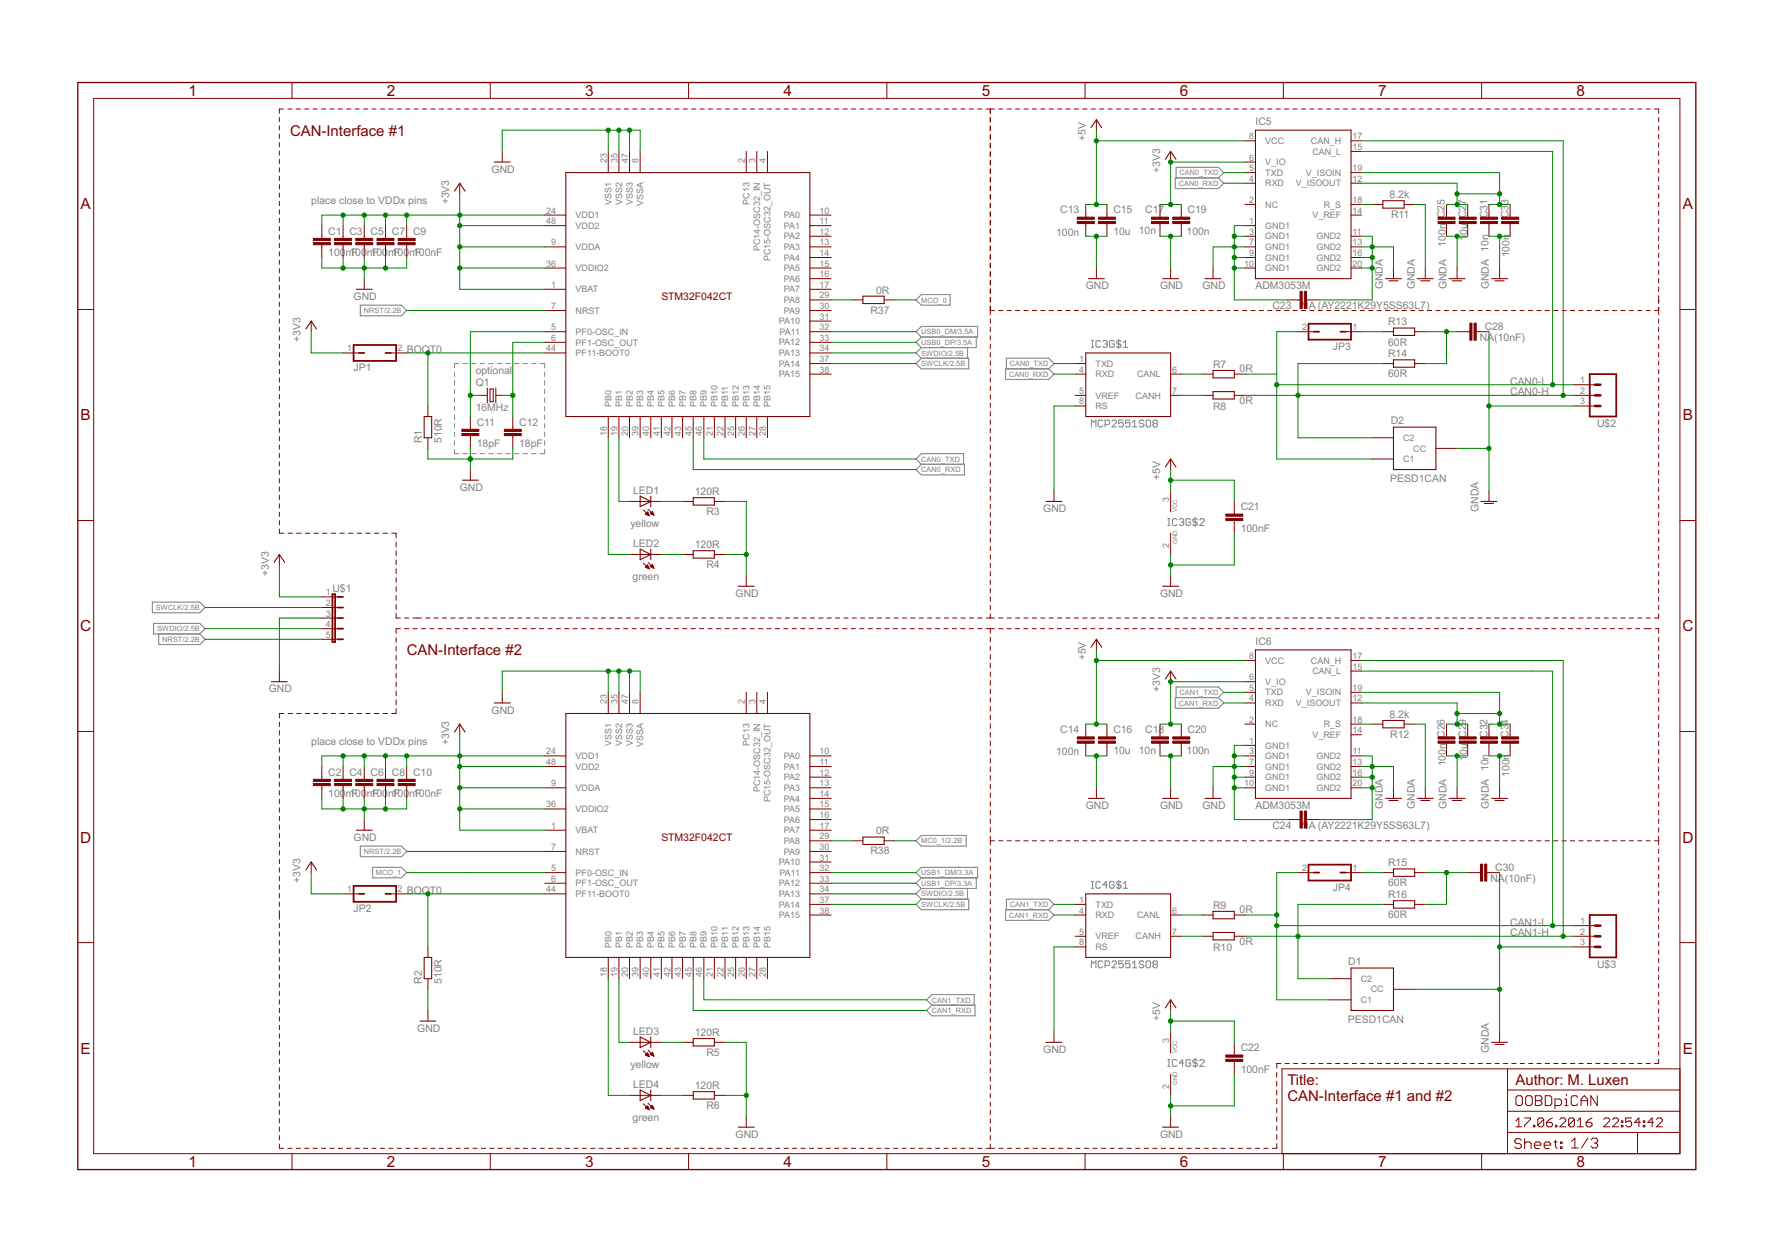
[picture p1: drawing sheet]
<svg xmlns="http://www.w3.org/2000/svg" width="420mm" height="297mm" viewBox="0 0 420 297" stroke-linecap="round" stroke-linejoin="round" font-family="sans-serif">
<defs><g id="words">
<g font-size="4.1" fill="#800000">
<text x="44.7" y="22.7">1</text>
<text x="91.7" y="22.7">2</text>
<text x="138.7" y="22.7">3</text>
<text x="185.6" y="22.7">4</text>
<text x="232.6" y="22.7">5</text>
<text x="279.6" y="22.7">6</text>
<text x="326.6" y="22.7">7</text>
<text x="373.6" y="22.7">8</text>
<text x="19.1" y="49.6">A</text>
<text x="398.8" y="49.6">A</text>
<text x="19.1" y="99.7">B</text>
<text x="398.8" y="99.7">B</text>
<text x="19" y="149.7">C</text>
<text x="398.7" y="149.7">C</text>
<text x="19" y="199.7">D</text>
<text x="398.7" y="199.7">D</text>
<text x="19.1" y="249.8">E</text>
<text x="398.8" y="249.8">E</text>
<text x="44.7" y="276.7">1</text>
<text x="91.7" y="276.7">2</text>
<text x="138.7" y="276.7">3</text>
<text x="185.6" y="276.7">4</text>
<text x="232.6" y="276.7">5</text>
<text x="279.6" y="276.7">6</text>
<text x="326.6" y="276.7">7</text>
<text x="373.6" y="276.7">8</text>
</g>
<g font-size="4" fill="#800000">
<text x="68.7" y="32.1">CAN-Interface #1</text>
<text x="96.4" y="155.3">CAN-Interface #2</text>
<text x="305.1" y="257.1">Title:</text>
<text x="359.1" y="257.1">Author: M. Luxen</text>
<text x="305.1" y="260.9">CAN-Interface #1 and #2</text>
</g>
<g font-size="2.8" fill="#808080">
<text x="297.5" y="29.6">IC5</text>
<text x="257.3" y="33.4" transform="rotate(-90 257.3 33.4)">+5V</text>
<text x="116.5" y="40.9">GND</text>
<text x="274.9" y="40.9" transform="rotate(-90 274.9 40.9)">+3V3</text>
<text x="329.3" y="47">8.2k</text>
<text x="73.8" y="48.5">place close to VDDx pins</text>
<text x="106.4" y="48.5" transform="rotate(-90 106.4 48.5)">+3V3</text>
<text x="251.3" y="50.6">C13</text>
<text x="263.8" y="50.6">C15</text>
<text x="271.4" y="50.6">C17</text>
<text x="281.4" y="50.6">C19</text>
<text x="329.7" y="51.7">R11</text>
<text x="342.4" y="51.7" transform="rotate(-90 342.4 51.7)">C25</text>
<text x="347.4" y="51.7" transform="rotate(-90 347.4 51.7)">C27</text>
<text x="352.5" y="51.7" transform="rotate(-90 352.5 51.7)">C31</text>
<text x="357.5" y="51.7" transform="rotate(-90 357.5 51.7)">C33</text>
<text x="77.8" y="55.6">C1</text>
<text x="82.8" y="55.6">C3</text>
<text x="87.8" y="55.6">C5</text>
<text x="92.9" y="55.6">C7</text>
<text x="97.9" y="55.6">C9</text>
<text x="250.3" y="55.9">100n</text>
<text x="263.8" y="55.6">10u 10n</text>
<text x="281.2" y="55.6">100n</text>
<text x="342.7" y="58.5" transform="rotate(-90 342.7 58.5)">100n</text>
<text x="347.7" y="57.1" transform="rotate(-90 347.7 57.1)">1</text>
<text x="347.7" y="55.7" transform="rotate(-90 347.7 55.7)">0u</text>
<text x="77.8" y="60.7">100</text>
<text x="81.9" y="60.7">n1F00</text>
<text x="86.9" y="60.7">n1F00</text>
<text x="92" y="60.7">n1F00</text>
<text x="97" y="60.7">n1F00nF</text>
<text x="357.7" y="61" transform="rotate(-90 357.7 61)">100n</text>
<text x="83.8" y="71.1">GND</text>
<text x="207.6" y="69.6">0R</text>
<text x="257.3" y="68.6">GND</text>
<text x="274.9" y="68.6">GND</text>
<text x="285" y="68.6">GND</text>
<text x="297.5" y="68.6">ADM3053M</text>
<text x="327.7" y="68.6" transform="rotate(-90 327.7 68.6)">GNDA</text>
<text x="335.2" y="68.6" transform="rotate(-90 335.2 68.6)">GNDA</text>
<text x="342.8" y="68.6" transform="rotate(-90 342.8 68.6)">GNDA</text>
<text x="352.8" y="68.6" transform="rotate(-90 352.8 68.6)">GNDA 10n</text>
<text x="206.3" y="74.3">R37</text>
<text x="301.5" y="73.2">C23</text>
<text x="308.3" y="73.2">NA (AY2221K29Y5SS63L7)</text>
<text x="329" y="77.2">R13</text>
<text x="71.2" y="81.2" transform="rotate(-90 71.2 81.2)">+3V3</text>
<text x="96.4" y="83.7">BOOT0</text>
<text x="315.9" y="82.9">JP3</text>
<text x="329" y="81.9">60R</text>
<text x="350.7" y="80.8">NA(10nF)</text>
<text x="351.8" y="78.3">C28</text>
<text x="83.8" y="87.9">JP1</text>
<text x="112.7" y="88.7">optional</text>
<text x="287.5" y="87.2">R7</text>
<text x="293.8" y="88.2">0R</text>
<text x="329" y="89.4">60R</text>
<text x="329" y="84.7">R14</text>
<text x="112.7" y="91.5">Q1</text>
<text x="293.8" y="95.7">0R</text>
<text x="357.9" y="91.2">CAN0-L</text>
<text x="357.9" y="93.7">CAN0-H</text>
<text x="112.7" y="97.5">16MHz</text>
<text x="113" y="100.9">C11</text>
<text x="123" y="100.9">C12</text>
<text x="287.5" y="97.3">R8</text>
<text x="329.6" y="100.5">D2</text>
<text x="378.5" y="101.3">U$2</text>
<text x="99.9" y="105" transform="rotate(-90 99.9 105)">R1</text>
<text x="104.7" y="105" transform="rotate(-90 104.7 105)">510R</text>
<text x="113" y="105.9">18pF</text>
<text x="123" y="105.9">18pF</text>
<text x="274.9" y="113.8" transform="rotate(-90 274.9 113.8)">+5V</text>
<text x="109" y="116.4">GND</text>
<text x="150" y="117.1">LED1</text>
<text x="164.6" y="117.4">120R</text>
<text x="329.5" y="114.3">PESD1CAN</text>
<text x="149.4" y="125">yellow</text>
<text x="167.4" y="122.1">R3</text>
<text x="247.2" y="121.4">GND</text>
<text x="294" y="121">C21</text>
<text x="350.3" y="121.4" transform="rotate(-90 350.3 121.4)">GNDA</text>
<text x="150" y="129.7">LED2</text>
<text x="164.6" y="129.9">120R</text>
<text x="294" y="126">100nF</text>
<text x="63.7" y="136.5" transform="rotate(-90 63.7 136.5)">+3V3</text>
<text x="149.9" y="137.6">green</text>
<text x="167.4" y="134.7">R4</text>
<text x="78.8" y="140.2">U$1</text>
<text x="174.3" y="141.5">GND</text>
<text x="274.9" y="141.5">GND</text>
<text x="297.5" y="152.8">IC6</text>
<text x="257.3" y="156.6" transform="rotate(-90 257.3 156.6)">+5V</text>
<text x="63.7" y="164.1">GND</text>
<text x="274.9" y="164.1" transform="rotate(-90 274.9 164.1)">+3V3</text>
<text x="116.5" y="169.2">GND</text>
<text x="251.3" y="173.8">C14</text>
<text x="263.8" y="173.8">C16</text>
<text x="271.4" y="173.8">C18</text>
<text x="281.4" y="173.8">C20</text>
<text x="329.3" y="170.2">8.2k</text>
<text x="73.8" y="176.7">place close to VDDx pins</text>
<text x="106.4" y="176.7" transform="rotate(-90 106.4 176.7)">+3V3</text>
<text x="250.3" y="179.1">100n</text>
<text x="263.8" y="178.8">10u 10n</text>
<text x="281.2" y="178.8">100n</text>
<text x="329.5" y="174.9">R12</text>
<text x="342.4" y="174.9" transform="rotate(-90 342.4 174.9)">C26</text>
<text x="347.4" y="174.9" transform="rotate(-90 347.4 174.9)">C29</text>
<text x="347.7" y="178.9" transform="rotate(-90 347.7 178.9)">0u</text>
<text x="352.5" y="174.9" transform="rotate(-90 352.5 174.9)">C32</text>
<text x="357.5" y="174.9" transform="rotate(-90 357.5 174.9)">C34</text>
<text x="77.8" y="183.9">C2</text>
<text x="82.8" y="183.9">C4</text>
<text x="87.8" y="183.9">C6</text>
<text x="92.9" y="183.9">C8</text>
<text x="97.9" y="183.9">C10</text>
<text x="342.7" y="181.7" transform="rotate(-90 342.7 181.7)">100n</text>
<text x="347.7" y="180.3" transform="rotate(-90 347.7 180.3)">1</text>
<text x="357.7" y="184.2" transform="rotate(-90 357.7 184.2)">100n</text>
<text x="77.8" y="188.9">100</text>
<text x="81.9" y="188.9">n1F00</text>
<text x="86.9" y="188.9">n1F00</text>
<text x="92" y="188.9">n1F00</text>
<text x="97" y="188.9">n1F00nF</text>
<text x="257.3" y="191.8">GND</text>
<text x="274.9" y="191.8">GND</text>
<text x="285" y="191.8">GND</text>
<text x="297.5" y="191.8">ADM3053M</text>
<text x="327.7" y="191.8" transform="rotate(-90 327.7 191.8)">GNDA</text>
<text x="335.2" y="191.8" transform="rotate(-90 335.2 191.8)">GNDA</text>
<text x="342.8" y="191.8" transform="rotate(-90 342.8 191.8)">GNDA</text>
<text x="352.8" y="191.8" transform="rotate(-90 352.8 191.8)">GNDA 10n</text>
<text x="207.6" y="197.8">0R</text>
<text x="301.5" y="196.4">C24</text>
<text x="308.3" y="196.4">NA (AY2221K29Y5SS63L7)</text>
<text x="83.8" y="199.3">GND</text>
<text x="206.3" y="202.6">R38</text>
<text x="71.2" y="209.4" transform="rotate(-90 71.2 209.4)">+3V3</text>
<text x="329" y="205.4">R15</text>
<text x="353.2" y="209">NA(10nF)</text>
<text x="354.3" y="206.5">C30</text>
<text x="96.4" y="211.9">BOOT0</text>
<text x="287.5" y="215.4">R9</text>
<text x="315.9" y="211.1">JP4</text>
<text x="329" y="210.1">60R</text>
<text x="329" y="212.9">R16</text>
<text x="83.8" y="216.2">JP2</text>
<text x="293.8" y="216.4">0R</text>
<text x="329" y="217.7">60R</text>
<text x="357.9" y="219.4">CAN1-L</text>
<text x="357.9" y="221.9">CAN1-H</text>
<text x="287.5" y="225.5">R10</text>
<text x="293.8" y="224">0R</text>
<text x="99.9" y="233.3" transform="rotate(-90 99.9 233.3)">R2</text>
<text x="104.7" y="233.3" transform="rotate(-90 104.7 233.3)">510R</text>
<text x="319.5" y="228.7">D1</text>
<text x="378.5" y="229.5">U$3</text>
<text x="98.9" y="244.6">GND</text>
<text x="150" y="245.3">LED3</text>
<text x="164.6" y="245.6">120R</text>
<text x="274.9" y="242.1" transform="rotate(-90 274.9 242.1)">+5V</text>
<text x="319.4" y="242.6">PESD1CAN</text>
<text x="167.4" y="250.3">R5</text>
<text x="247.2" y="249.6">GND</text>
<text x="294" y="249.2">C22</text>
<text x="352.8" y="249.6" transform="rotate(-90 352.8 249.6)">GNDA</text>
<text x="149.4" y="253.2">yellow</text>
<text x="150" y="257.9">LED4</text>
<text x="294" y="254.3">100nF</text>
<text x="164.6" y="258.2">120R</text>
<text x="167.4" y="262.9">R6</text>
<text x="149.9" y="265.8">green</text>
<text x="174.3" y="269.7">GND</text>
<text x="274.9" y="269.7">GND</text>
</g>
<g font-size="2.8" fill="#800000">
<text x="156.7" y="71.1">STM32F042CT</text>
<text x="156.7" y="199.3">STM32F042CT</text>
</g>
<g font-size="2.4" fill="#808080">
<text x="296" y="33">8</text>
<text x="299.8" y="34.1">VCC</text>
<text x="310.7" y="34.1">CAN_H</text>
<text x="320.5" y="33">17</text>
<text x="320.5" y="35.5">15</text>
<text x="143.8" y="38.6" transform="rotate(-90 143.8 38.6)">23</text>
<text x="146.3" y="38.6" transform="rotate(-90 146.3 38.6)">35</text>
<text x="148.8" y="38.6" transform="rotate(-90 148.8 38.6)">47</text>
<text x="151.3" y="38.6" transform="rotate(-90 151.3 38.6)">8</text>
<text x="176.5" y="38.6" transform="rotate(-90 176.5 38.6)">2</text>
<text x="179" y="38.6" transform="rotate(-90 179 38.6)">3</text>
<text x="181.5" y="38.6" transform="rotate(-90 181.5 38.6)">4</text>
<text x="296" y="40.6">5</text>
<text x="296" y="38.1">6</text>
<text x="299.8" y="41.7">TXD</text>
<text x="299.8" y="39.2">V_IO</text>
<text x="309.5" y="41.7">V_ISOIN</text>
<text x="311" y="36.6">CAN_L</text>
<text x="320.5" y="40.6">19</text>
<text x="296" y="43.1">4</text>
<text x="299.8" y="44.2">RXD</text>
<text x="307.1" y="44.2">V_ISOOUT</text>
<text x="320.5" y="43.1">12</text>
<text x="129.4" y="50.6">24</text>
<text x="129.4" y="53.1">48</text>
<text x="136.4" y="51.7">VDD1</text>
<text x="144.9" y="48.7" transform="rotate(-90 144.9 48.7)">VSS1</text>
<text x="147.4" y="48.7" transform="rotate(-90 147.4 48.7)">VSS2</text>
<text x="149.9" y="48.7" transform="rotate(-90 149.9 48.7)">VSS3</text>
<text x="152.4" y="48.9" transform="rotate(-90 152.4 48.9)">VSSA</text>
<text x="177.6" y="48.6" transform="rotate(-90 177.6 48.6)">PC13</text>
<text x="185.8" y="51.7">PA0</text>
<text x="194.2" y="53.1">11</text>
<text x="194.2" y="50.6">10</text>
<text x="296" y="48.1">2</text>
<text x="296" y="53.1">1</text>
<text x="299.8" y="49.2">NC</text>
<text x="311" y="51.7">V_REF</text>
<text x="313.7" y="49.2">R_S</text>
<text x="320.5" y="48.1">18</text>
<text x="320.5" y="50.6">14</text>
<text x="130.6" y="58.2">9</text>
<text x="136.4" y="54.2">VDD2</text>
<text x="136.4" y="59.3">VDDA</text>
<text x="180.1" y="59.5" transform="rotate(-90 180.1 59.5)">PC14-OSC32_IN</text>
<text x="185.8" y="59.3">PA3</text>
<text x="185.8" y="56.8">PA2</text>
<text x="185.8" y="54.2">PA1</text>
<text x="194.2" y="58.2">13</text>
<text x="194.2" y="55.7">12</text>
<text x="296" y="55.7">3</text>
<text x="296" y="58.2">7</text>
<text x="299.8" y="54.2">GND1</text>
<text x="299.8" y="56.8">GND1</text>
<text x="299.8" y="59.3">GND1</text>
<text x="312" y="56.8">GND2</text>
<text x="312" y="59.3">GND2</text>
<text x="320.5" y="55.7">11</text>
<text x="320.5" y="58.2">13</text>
<text x="129.4" y="63.2">36</text>
<text x="136.4" y="64.3">VDDIO2</text>
<text x="182.6" y="61.9" transform="rotate(-90 182.6 61.9)">PC15-OSC32_OUT</text>
<text x="185.8" y="64.3">PA5</text>
<text x="185.8" y="61.8">PA4</text>
<text x="194.2" y="65.7">16</text>
<text x="194.2" y="63.2">15</text>
<text x="194.2" y="60.7">14</text>
<text x="294.8" y="63.2">10</text>
<text x="296" y="60.7">9</text>
<text x="299.8" y="61.8">GND1</text>
<text x="299.8" y="64.3">GND1</text>
<text x="312" y="64.3">GND2</text>
<text x="312" y="61.8">GND2</text>
<text x="320.5" y="63.2">20</text>
<text x="320.5" y="60.7">16</text>
<text x="130.6" y="68.2">1</text>
<text x="136.4" y="69.3">VBAT</text>
<text x="185.8" y="71.8">PA8</text>
<text x="185.8" y="69.3">PA7</text>
<text x="185.8" y="66.8">PA6</text>
<text x="194.2" y="70.7">29</text>
<text x="194.2" y="68.2">17</text>
<text x="130.6" y="73.3">7</text>
<text x="136.4" y="74.4">NRST</text>
<text x="184.6" y="76.9">PA10</text>
<text x="185.8" y="74.4">PA9</text>
<text x="194.2" y="73.3">30</text>
<text x="194.2" y="75.8">31</text>
<text x="82.3" y="83.3">1</text>
<text x="94.2" y="83.3">2</text>
<text x="129.4" y="83.3">44</text>
<text x="130.6" y="78.3">5</text>
<text x="130.6" y="80.8">6</text>
<text x="136.4" y="79.4">PF0-OSC_IN</text>
<text x="136.4" y="81.9">PF1-OSC_OUT</text>
<text x="184.6" y="81.9">PA12</text>
<text x="184.7" y="79.4">PA11</text>
<text x="194.2" y="78.3">32</text>
<text x="194.2" y="80.8">33</text>
<text x="194.2" y="83.3">34</text>
<text x="308.6" y="78.3">2</text>
<text x="320.5" y="78.3">1</text>
<text x="136.4" y="84.4">PF11-BOOT0</text>
<text x="184.6" y="84.4">PA13</text>
<text x="184.6" y="86.9">PA14</text>
<text x="184.6" y="89.4">PA15</text>
<text x="194.2" y="85.8">37</text>
<text x="194.2" y="88.3">38</text>
<text x="255.8" y="88.3">4</text>
<text x="255.8" y="85.8">1</text>
<text x="259.6" y="89.4">RXD</text>
<text x="259.6" y="86.9">TXD</text>
<text x="269.4" y="89.4">CANL</text>
<text x="277.8" y="88.3">6</text>
<text x="255.8" y="95.9">8</text>
<text x="255.8" y="93.4">5</text>
<text x="259.6" y="94.5">VREF</text>
<text x="269.1" y="94.5">CANH</text>
<text x="277.8" y="93.4">7</text>
<text x="374.5" y="90.9">1</text>
<text x="374.5" y="93.4">2</text>
<text x="374.5" y="95.9">3</text>
<text x="144.9" y="96.4" transform="rotate(-90 144.9 96.4)">PB0</text>
<text x="147.4" y="96.4" transform="rotate(-90 147.4 96.4)">PB1</text>
<text x="149.9" y="96.4" transform="rotate(-90 149.9 96.4)">PB2</text>
<text x="152.5" y="96.4" transform="rotate(-90 152.5 96.4)">PB3</text>
<text x="155" y="96.4" transform="rotate(-90 155 96.4)">PB4</text>
<text x="157.5" y="96.4" transform="rotate(-90 157.5 96.4)">PB5</text>
<text x="160" y="96.4" transform="rotate(-90 160 96.4)">PB6</text>
<text x="162.5" y="96.4" transform="rotate(-90 162.5 96.4)">PB7</text>
<text x="165" y="96.4" transform="rotate(-90 165 96.4)">PB8</text>
<text x="167.5" y="96.4" transform="rotate(-90 167.5 96.4)">PB9</text>
<text x="170.1" y="96.4" transform="rotate(-90 170.1 96.4)">PB10</text>
<text x="172.6" y="96.4" transform="rotate(-90 172.6 96.4)">PB11</text>
<text x="175.1" y="96.4" transform="rotate(-90 175.1 96.4)">PB12</text>
<text x="177.6" y="96.4" transform="rotate(-90 177.6 96.4)">PB13</text>
<text x="180.1" y="96.4" transform="rotate(-90 180.1 96.4)">PB14</text>
<text x="182.6" y="96.4" transform="rotate(-90 182.6 96.4)">PB15</text>
<text x="259.6" y="97">RS</text>
<text x="143.8" y="103.4" transform="rotate(-90 143.8 103.4)">18</text>
<text x="146.3" y="103.4" transform="rotate(-90 146.3 103.4)">19</text>
<text x="148.8" y="103.4" transform="rotate(-90 148.8 103.4)">20</text>
<text x="151.3" y="103.4" transform="rotate(-90 151.3 103.4)">39</text>
<text x="153.9" y="103.4" transform="rotate(-90 153.9 103.4)">40</text>
<text x="156.4" y="103.4" transform="rotate(-90 156.4 103.4)">41</text>
<text x="158.9" y="103.4" transform="rotate(-90 158.9 103.4)">42</text>
<text x="161.4" y="103.4" transform="rotate(-90 161.4 103.4)">43</text>
<text x="163.9" y="103.4" transform="rotate(-90 163.9 103.4)">45</text>
<text x="166.4" y="103.4" transform="rotate(-90 166.4 103.4)">46</text>
<text x="168.9" y="103.4" transform="rotate(-90 168.9 103.4)">21</text>
<text x="171.5" y="103.4" transform="rotate(-90 171.5 103.4)">22</text>
<text x="174" y="103.4" transform="rotate(-90 174 103.4)">25</text>
<text x="176.5" y="103.4" transform="rotate(-90 176.5 103.4)">26</text>
<text x="179" y="103.4" transform="rotate(-90 179 103.4)">27</text>
<text x="181.5" y="103.4" transform="rotate(-90 181.5 103.4)">28</text>
<text x="332.5" y="104.5">C2</text>
<text x="334.9" y="107">CC</text>
<text x="332.5" y="109.6">C1</text>
<text x="277.1" y="119.1" transform="rotate(-90 277.1 119.1)">3</text>
<text x="277.1" y="129.9" transform="rotate(-90 277.1 129.9)">2</text>
<text x="77.2" y="141.1">1</text>
<text x="77.2" y="143.7">2</text>
<text x="77.2" y="146.2">3</text>
<text x="77.2" y="148.7">4</text>
<text x="77.2" y="151.2">5</text>
<text x="296" y="156.2">8</text>
<text x="296" y="161.3">6</text>
<text x="299.8" y="157.3">VCC</text>
<text x="310.7" y="157.3">CAN_H</text>
<text x="311" y="159.8">CAN_L</text>
<text x="320.5" y="156.2">17</text>
<text x="320.5" y="158.7">15</text>
<text x="143.8" y="166.8" transform="rotate(-90 143.8 166.8)">23</text>
<text x="146.3" y="166.8" transform="rotate(-90 146.3 166.8)">35</text>
<text x="148.8" y="166.8" transform="rotate(-90 148.8 166.8)">47</text>
<text x="151.3" y="166.8" transform="rotate(-90 151.3 166.8)">8</text>
<text x="176.5" y="166.8" transform="rotate(-90 176.5 166.8)">2</text>
<text x="179" y="166.8" transform="rotate(-90 179 166.8)">3</text>
<text x="181.5" y="166.8" transform="rotate(-90 181.5 166.8)">4</text>
<text x="296" y="163.8">5</text>
<text x="296" y="166.3">4</text>
<text x="299.8" y="164.9">TXD</text>
<text x="299.8" y="162.4">V_IO</text>
<text x="299.8" y="167.4">RXD</text>
<text x="307.1" y="167.4">V_ISOOUT</text>
<text x="309.5" y="164.9">V_ISOIN</text>
<text x="320.5" y="163.8">19</text>
<text x="320.5" y="166.3">12</text>
<text x="296" y="171.3">2</text>
<text x="299.8" y="172.4">NC</text>
<text x="313.7" y="172.4">R_S</text>
<text x="320.5" y="171.3">18</text>
<text x="320.5" y="173.8">14</text>
<text x="129.4" y="178.9">24</text>
<text x="136.4" y="180">VDD1</text>
<text x="144.9" y="176.9" transform="rotate(-90 144.9 176.9)">VSS1</text>
<text x="147.4" y="176.9" transform="rotate(-90 147.4 176.9)">VSS2</text>
<text x="149.9" y="176.9" transform="rotate(-90 149.9 176.9)">VSS3</text>
<text x="152.4" y="177.1" transform="rotate(-90 152.4 177.1)">VSSA</text>
<text x="177.6" y="176.8" transform="rotate(-90 177.6 176.8)">PC13</text>
<text x="185.8" y="180">PA0</text>
<text x="194.2" y="178.9">10</text>
<text x="296" y="176.3">1</text>
<text x="296" y="178.9">3</text>
<text x="299.8" y="177.4">GND1</text>
<text x="299.8" y="180">GND1</text>
<text x="311" y="174.9">V_REF</text>
<text x="312" y="180">GND2</text>
<text x="320.5" y="178.9">11</text>
<text x="129.4" y="181.4">48</text>
<text x="136.4" y="182.5">VDD2</text>
<text x="185.8" y="185">PA2</text>
<text x="185.8" y="182.5">PA1</text>
<text x="194.2" y="183.9">12</text>
<text x="194.2" y="181.4">11</text>
<text x="296" y="181.4">7</text>
<text x="296" y="183.9">9</text>
<text x="299.8" y="182.5">GND1</text>
<text x="299.8" y="185">GND1</text>
<text x="312" y="182.5">GND2</text>
<text x="312" y="185">GND2</text>
<text x="320.5" y="181.4">13</text>
<text x="320.5" y="183.9">16</text>
<text x="129.4" y="191.4">36</text>
<text x="130.6" y="186.4">9</text>
<text x="136.4" y="187.5">VDDA</text>
<text x="180.1" y="187.7" transform="rotate(-90 180.1 187.7)">PC14-OSC32_IN</text>
<text x="182.6" y="190.1" transform="rotate(-90 182.6 190.1)">PC15-OSC32_OUT</text>
<text x="185.8" y="190">PA4</text>
<text x="185.8" y="187.5">PA3</text>
<text x="194.2" y="191.4">15</text>
<text x="194.2" y="188.9">14</text>
<text x="194.2" y="186.4">13</text>
<text x="294.8" y="186.4">10</text>
<text x="299.8" y="187.5">GND1</text>
<text x="312" y="187.5">GND2</text>
<text x="320.5" y="186.4">20</text>
<text x="130.6" y="196.5">1</text>
<text x="136.4" y="192.5">VDDIO2</text>
<text x="136.4" y="197.6">VBAT</text>
<text x="185.8" y="197.6">PA7</text>
<text x="185.8" y="195">PA6</text>
<text x="185.8" y="192.5">PA5</text>
<text x="194.2" y="196.5">17</text>
<text x="194.2" y="193.9">16</text>
<text x="130.6" y="201.5">7</text>
<text x="136.4" y="202.6">NRST</text>
<text x="185.8" y="202.6">PA9</text>
<text x="185.8" y="200.1">PA8</text>
<text x="194.2" y="201.5">30</text>
<text x="194.2" y="199">29</text>
<text x="194.2" y="204">31</text>
<text x="130.6" y="206.5">5</text>
<text x="130.6" y="209">6</text>
<text x="136.4" y="207.6">PF0-OSC_IN</text>
<text x="184.6" y="205.1">PA10</text>
<text x="184.7" y="207.6">PA11</text>
<text x="194.2" y="206.5">32</text>
<text x="194.2" y="209">33</text>
<text x="308.6" y="206.5">2</text>
<text x="320.5" y="206.5">1</text>
<text x="82.3" y="211.5">1</text>
<text x="94.2" y="211.5">2</text>
<text x="129.4" y="211.5">44</text>
<text x="136.4" y="210.1">PF1-OSC_OUT</text>
<text x="136.4" y="212.6">PF11-BOOT0</text>
<text x="184.6" y="210.1">PA12</text>
<text x="184.6" y="212.6">PA13</text>
<text x="184.6" y="215.2">PA14</text>
<text x="194.2" y="211.5">34</text>
<text x="194.2" y="214.1">37</text>
<text x="255.8" y="214.1">1</text>
<text x="259.6" y="215.2">TXD</text>
<text x="184.6" y="217.7">PA15</text>
<text x="194.2" y="216.6">38</text>
<text x="255.8" y="216.6">4</text>
<text x="255.8" y="221.6">5</text>
<text x="259.6" y="217.7">RXD</text>
<text x="269.4" y="217.7">CANL</text>
<text x="277.8" y="221.6">7</text>
<text x="277.8" y="216.6">6</text>
<text x="374.5" y="219.1">1</text>
<text x="374.5" y="221.6">2</text>
<text x="144.9" y="224.7" transform="rotate(-90 144.9 224.7)">PB0</text>
<text x="147.4" y="224.7" transform="rotate(-90 147.4 224.7)">PB1</text>
<text x="149.9" y="224.7" transform="rotate(-90 149.9 224.7)">PB2</text>
<text x="152.5" y="224.7" transform="rotate(-90 152.5 224.7)">PB3</text>
<text x="155" y="224.7" transform="rotate(-90 155 224.7)">PB4</text>
<text x="157.5" y="224.7" transform="rotate(-90 157.5 224.7)">PB5</text>
<text x="160" y="224.7" transform="rotate(-90 160 224.7)">PB6</text>
<text x="162.5" y="224.7" transform="rotate(-90 162.5 224.7)">PB7</text>
<text x="165" y="224.7" transform="rotate(-90 165 224.7)">PB8</text>
<text x="167.5" y="224.7" transform="rotate(-90 167.5 224.7)">PB9</text>
<text x="170.1" y="224.7" transform="rotate(-90 170.1 224.7)">PB10</text>
<text x="172.6" y="224.7" transform="rotate(-90 172.6 224.7)">PB11</text>
<text x="175.1" y="224.7" transform="rotate(-90 175.1 224.7)">PB12</text>
<text x="177.6" y="224.7" transform="rotate(-90 177.6 224.7)">PB13</text>
<text x="180.1" y="224.7" transform="rotate(-90 180.1 224.7)">PB14</text>
<text x="182.6" y="224.7" transform="rotate(-90 182.6 224.7)">PB15</text>
<text x="255.8" y="224.1">8</text>
<text x="259.6" y="225.2">RS</text>
<text x="259.6" y="222.7">VREF</text>
<text x="269.1" y="222.7">CANH</text>
<text x="374.5" y="224.1">3</text>
<text x="143.8" y="231.7" transform="rotate(-90 143.8 231.7)">18</text>
<text x="146.3" y="231.7" transform="rotate(-90 146.3 231.7)">19</text>
<text x="148.8" y="231.7" transform="rotate(-90 148.8 231.7)">20</text>
<text x="151.3" y="231.7" transform="rotate(-90 151.3 231.7)">39</text>
<text x="153.9" y="231.7" transform="rotate(-90 153.9 231.7)">40</text>
<text x="156.4" y="231.7" transform="rotate(-90 156.4 231.7)">41</text>
<text x="158.9" y="231.7" transform="rotate(-90 158.9 231.7)">42</text>
<text x="161.4" y="231.7" transform="rotate(-90 161.4 231.7)">43</text>
<text x="163.9" y="231.7" transform="rotate(-90 163.9 231.7)">45</text>
<text x="166.4" y="231.7" transform="rotate(-90 166.4 231.7)">46</text>
<text x="168.9" y="231.7" transform="rotate(-90 168.9 231.7)">21</text>
<text x="171.5" y="231.7" transform="rotate(-90 171.5 231.7)">22</text>
<text x="174" y="231.7" transform="rotate(-90 174 231.7)">25</text>
<text x="176.5" y="231.7" transform="rotate(-90 176.5 231.7)">26</text>
<text x="179" y="231.7" transform="rotate(-90 179 231.7)">27</text>
<text x="181.5" y="231.7" transform="rotate(-90 181.5 231.7)">28</text>
<text x="322.5" y="232.8">C2</text>
<text x="322.5" y="237.8">C1</text>
<text x="324.9" y="235.3">CC</text>
<text x="277.1" y="247.3" transform="rotate(-90 277.1 247.3)">3</text>
<text x="277.1" y="258.1" transform="rotate(-90 277.1 258.1)">2</text>
</g>
<g font-size="1.9" fill="#808080">
<text x="279.5" y="41.5">CAN0_TXD</text>
<text x="279.4" y="44.1">CAN0_RXD</text>
<text x="218.3" y="71.7">MCO_0</text>
<text x="86.2" y="74.2">NRST/2.2B</text>
<text x="218.3" y="79.3">USB0_DM/3.5A</text>
<text x="218.3" y="81.8">USB0_DP/3.5A</text>
<text x="218.3" y="84.3">SWDIO/2.5B</text>
<text x="218.3" y="86.8">SWCLK/2.5B</text>
<text x="239.1" y="89.3">CAN0_RXD</text>
<text x="239.3" y="86.8">CAN0_TXD</text>
<text x="218.3" y="109.4">CAN0_TXD</text>
<text x="218.3" y="112">CAN0_RXD</text>
<text x="36.9" y="144.6">SWCLK/2.5B</text>
<text x="37.2" y="149.7">SWDIO/2.5B</text>
<text x="38.5" y="152.2">NRST/2.2B</text>
<text x="279.4" y="167.3">CAN1_RXD</text>
<text x="279.5" y="164.7">CAN1_TXD</text>
<text x="86.2" y="202.5">NRST/2.2B</text>
<text x="218.3" y="199.9">MC0_1/2.2B</text>
<text x="89.1" y="207.5">MCO_1</text>
<text x="218.3" y="207.5">USB1_DM/3.3A</text>
<text x="218.3" y="210">USB1_DP/3.3A</text>
<text x="218.3" y="212.5">SWDIO/2.5B</text>
<text x="218.3" y="215">SWCLK/2.5B</text>
<text x="239.3" y="215">CAN1_TXD</text>
<text x="239.1" y="217.5">CAN1_RXD</text>
<text x="220.8" y="237.7">CAN1_TXD</text>
<text x="220.8" y="240.2">CAN1_RXD</text>
</g>
<g font-size="1.6" fill="#808080">
<text x="278.9" y="121.4" transform="rotate(-90 278.9 121.4)">VCC</text>
<text x="278.9" y="128.9" transform="rotate(-90 278.9 128.9)">GND</text>
<text x="278.9" y="249.6" transform="rotate(-90 278.9 249.6)">VCC</text>
<text x="278.9" y="257.1" transform="rotate(-90 278.9 257.1)">GND</text>
</g>
</g></defs>
<g fill="none" stroke="#808080" stroke-width=".24">
<path d="M107.7 88.2v1.1M107.7 90.3v1M107.7 92.3v1M107.7 94.3v1.1M107.7 96.4v1M107.7 98.4v1M108.7 86.2h-1v1M109.7 86.2h1.1M111.8 86.2h1M113.8 86.2h1M115.8 86.2h1.1M117.9 86.2h1"/>
<path d="M119.9 86.2h1M121.9 86.2h1.1M124 86.2h1M126 86.2h1M128 86.2h1.1v1M129.1 88.2v1.1M129.1 90.3v1M129.1 92.3v1M129.1 94.3v1.1M129.1 96.4v1M129.1 98.4v1M258.6 82.3h.6"/>
<path d="M258.6 80.7h.6M258.9 80.7v1.6M260.8 81l-.3-.3h-.5l-.3 .3v1.1l.3 .2h.5l.3-.2M261.3 99.8l-.3-.2h-.5l-.3 .2v1.1l.3 .3h.5l.3-.3M261.3 81l.3-.3h.5l.3 .3v.3l-.3 .2M261.9 81.5h.2M262.1 81.5l.3 .3v.3l-.3 .2h-.5l-.3-.2M263.5 99.8l.3-.2h.5l.3 .2v.3l-1.1 1.1h1.1M264 81l-.2-.3h-.6l-.2 .3v1.1l.2 .2h.6l.2-.2v-.6h-.5M265.1 80.5v2.1M265.6 81l-.2-.3h-.6l-.2 .3 .2 .5h.6l.2 .3-.2 .5h-.6l-.2-.2M266.2 99.6h-1.1v.8l.5-.3h.3l.3 .3v.5l-.3 .3h-.5l-.3-.3"/>
<path d="M266.2 81.3l.5-.6v1.6M266.2 82.3h1.1M267.8 99.6h-1.1v.8l.6-.3h.2l.3 .3v.5l-.3 .3h-.5l-.3-.3M271.1 99.8l-.3-.2h-.6l-.2 .2 .2 .6h.6l.3 .2v.3l-.3 .3h-.6l-.2-.3M271.6 99.8l.3-.2h.5l.3 .2v1.1l-.3 .3h-.5l-.3-.3zM107.7 100.4v1.1M107.7 102.4v1.1M107.7 104.5v1M107.7 106.5v1h1M109.7 107.5h1.1M111.8 107.5h1M113.8 107.5h1"/>
<path d="M115.8 107.5h1.1M117.9 107.5h1M119.9 107.5h1M121.9 107.5h1.1M124 107.5h1M126 107.5h1M129.1 106.5v1h-1.1M129.1 100.4v1.1M129.1 102.4v1.1M129.1 104.5v1M258.6 101.2v-1.6l.6 .5 .5-.5v1.6M261.9 100.6h.8l.3-.2v-.6l-.3-.2h-.8v1.6"/>
<path d="M268.4 100.1l.5-.5v1.6M268.4 101.2h1M273.5 100.4l-.3-.3v-.3l.3-.2h.5l.3 .2v.3l-.3 .3M273.5 100.4l-.3 .2v.3l.3 .3h.5l.3-.3v-.3l-.3-.2M273.5 100.4h.5M276.7 124.6h.6M276.7 123h.6M277 123v1.6M278.9 123.2l-.3-.2h-.5l-.3 .2v1.1l.3 .3h.5l.3-.3M279.4 123.2l.3-.2h.5l.3 .2v.3l-.3 .3M280 123.8h.2M280.2 123.8l.3 .2v.3l-.3 .3h-.5l-.3-.3"/>
<path d="M282.1 123.2l-.2-.2h-.6l-.2 .2v1.1l.2 .3h.6l.2-.3v-.5h-.5M283.2 122.7v2.1M283.8 123.2l-.3-.2h-.5l-.3 .2v.3l.3 .3h.5l.3 .2v.3l-.3 .3h-.5l-.3-.3M284.3 123.2l.3-.2h.5l.3 .2v.3l-1.1 1.1h1.1M258.6 210.6h.6M258.6 209h.6M258.9 209v1.6M260.8 209.2l-.3-.2h-.5l-.3 .2v1.1l.3 .3h.5l.3-.3M262.4 209.8h-1.1l.8-.8v1.6M264 209.2l-.2-.2h-.6l-.2 .2v1.1l.2 .3h.6l.2-.3v-.5h-.5M265.1 208.7v2.1M265.6 209.2l-.2-.2h-.6l-.2 .2 .2 .6h.6l.2 .2-.2 .6h-.6l-.2-.3"/>
<path d="M266.2 210.6h1.1M266.2 209.5l.5-.5v1.6M258.6 229.4v-1.6l.6 .5 .5-.5v1.6M261.3 228.1l-.3-.3h-.5l-.3 .3v1.1l.3 .2h.5l.3-.2M261.9 228.9h.8l.3-.3v-.5l-.3-.3h-.8v1.6M263.5 228.1l.3-.3h.5l.3 .3v.2l-1.1 1.1h1.1M266.2 227.8h-1.1v.8l.5-.3h.3l.3 .3v.6l-.3 .2h-.5l-.3-.2M267.8 227.8h-1.1v.8l.6-.3h.2l.3 .3v.6l-.3 .2h-.5l-.3-.2M268.4 229.4h1M268.4 228.3l.5-.5v1.6M271.1 228.1l-.3-.3h-.6l-.2 .5 .2 .3h.6l.3 .3v.3l-.3 .2h-.6l-.2-.2M271.6 228.1l.3-.3h.5l.3 .3v1.1l-.3 .2h-.5l-.3-.2z"/>
<path d="M273.5 228.6l-.3-.3v-.2l.3-.3h.5l.3 .3v.2l-.3 .3M273.5 228.6l-.3 .3v.3l.3 .2h.5l.3-.2v-.3l-.3-.3M273.5 228.6h.5M276.7 252.8h.6M276.7 251.2h.6M277 251.2v1.6M278.9 251.5l-.3-.3h-.5l-.3 .3v1l.3 .3h.5l.3-.3M280.5 252h-1.1l.8-.8v1.6M282.1 251.5l-.2-.3h-.6l-.2 .3v1l.2 .3h.6l.2-.3v-.5h-.5M283.2 250.9v2.2M283.8 251.5l-.3-.3h-.5l-.3 .3v.2l.3 .3h.5l.3 .3v.2l-.3 .3h-.5l-.3-.3M284.3 251.5l.3-.3h.5l.3 .3v.2l-1.1 1.1h1.1"/>
</g>
<g fill="none" stroke="#808080" stroke-width=".25">
<path d="M278.5 42.2h10.2l1.3 1.2-1.3 1.3h-10.2zM278.7 42.2v-2.5h10l1.3 1.2-1.3 1.3M85.4 72.3h9.7l1.3 1.3-1.3 1.3h-9.7zM217.1 78.6l1.2-1.2h13.4v2.5h-13.4zM217.1 71.1l1.2-1.3h6.8v2.5h-6.8zM218.3 79.9l-1.2 1.3 1.2 1.2M231.4 79.9v2.5h-13.1M218.3 82.4l-1.2 1.3 1.2 1.2M218.3 84.9h11.3v2.5h-11.3l-1.2-1.2zM229.3 82.4v2.5M238.3 87.4h10.2l1.3 1.3-1.3 1.3h-10.2zM238.5 87.4v-2.5h10l1.3 1.3-1.3 1.2"/>
<path d="M217.1 111.3l1.2-1.2h10.2v2.5h-10.2zM218.3 110.1l-1.2-1.3 1.2-1.3h10v2.6M36.1 142.7h11.2l1.3 1.3-1.3 1.3h-11.2zM36.4 147.8h10.9l1.3 1.2-1.3 1.3h-10.9zM37.6 150.3v2.5h9.7l1.3-1.2-1.3-1.3M278.5 165.4h10.2l1.3 1.2-1.3 1.3h-10.2zM278.7 165.4v-2.5h10l1.3 1.2-1.3 1.3M217.1 199.3l1.2-1.2h10.7v2.5h-10.7zM85.4 200.6h9.7l1.3 1.2-1.3 1.3h-9.7zM88.3 205.6h6.8l1.3 1.3-1.3 1.2h-6.8zM217.1 206.9l1.2-1.3h13.4v2.5h-13.4zM217.1 214.4l1.2-1.3h11.3v2.6h-11.3z"/>
<path d="M218.3 208.1l-1.2 1.3 1.2 1.2M218.3 210.6l-1.2 1.3 1.2 1.2M229.3 210.6v2.5M231.4 208.1v2.5h-13.1M238.3 215.7h10.2l1.3 1.2-1.3 1.3h-10.2zM238.5 215.7v-2.6h10l1.3 1.3-1.3 1.3M220.8 238.3l-1.2-1.3 1.2-1.2h10.1v2.5M220.8 238.3h10.3v2.5h-10.3l-1.2-1.3z"/>
</g>
<g fill="none" stroke="#800000" stroke-width=".24">
<path d="M69.2 19.6v3.7M116.2 19.6v3.7M163.2 19.6v3.7M210.2 19.6v3.7M257.1 19.6v3.7M304.1 19.6v3.7M351.1 19.6v3.7M22.2 23.3h375.9v250.2h-375.9zM66.2 27.8v1M66.2 29.8v1M66.2 31.8v1M66.2 33.8v1"/>
<path d="M66.2 35.8v1M66.2 37.8v1M66.2 39.8v1M67.2 25.8h-1v1M68.2 25.8h1M70.2 25.8h1M72.2 25.8h1M74.2 25.8h1M76.2 25.8h1M78.2 25.8h1M80.2 25.8h1M82.1 25.8h1.1"/>
<path d="M84.2 25.8h1M86.1 25.8h1M88.1 25.8h1M90.1 25.8h1M92.1 25.8h1M94.1 25.8h1M96.1 25.8h1M98.1 25.8h1M100.1 25.8h1M102.1 25.8h1M104.1 25.8h1M106.1 25.8h1"/>
<path d="M108.1 25.8h1M110.1 25.8h1M112.1 25.8h1M114 25.8h1.1M116.1 25.8h1M118 25.8h1M119 35.9v2.5M120 25.8h1M122 25.8h1M124 25.8h1M126 25.8h1M128 25.8h1"/>
<path d="M130 25.8h1M132 25.8h1M134 25.8h1M136 25.8h1M138 25.8h1M140 25.8h1M142 25.8h1M144 25.8h1M144.1 35.9v5M145.9 25.8h1.1M146.7 35.9v5M147.9 25.8h1"/>
<path d="M149.2 35.9v5M149.9 25.8h1M151.7 35.9v5M151.9 25.8h1M153.9 25.8h1M155.9 25.8h1M157.9 25.8h1M159.9 25.8h1M161.9 25.8h1M163.9 25.8h1M165.9 25.8h1M167.9 25.8h1"/>
<path d="M169.9 25.8h1M171.9 25.8h1M173.9 25.8h1M175.9 25.8h.9M176.8 35.9v5M177.8 25.8h1.1M179.3 35.9v5M179.8 25.8h1M181.8 25.8h1M181.9 35.9v5M183.8 25.8h1M185.8 25.8h1"/>
<path d="M187.8 25.8h1M189.8 25.8h1M191.8 25.8h1M193.8 25.8h1M195.8 25.8h1M197.8 25.8h1M199.8 25.8h1M201.8 25.8h1M203.8 25.8h1M205.8 25.8h1M207.8 25.8h.9M209.7 25.8h1.1"/>
<path d="M211.7 25.8h1M213.7 25.8h1M215.7 25.8h1M217.7 25.8h1M219.7 25.8h1M221.7 25.8h1M223.7 25.8h1M225.7 25.8h1M227.7 25.8h1M229.7 25.8h1M231.7 25.8h1M233.7 25.8h2"/>
<path d="M234.7 25.8v1.1M234.7 27.9v1M234.7 29.9v1M234.7 31.9v1.1M234.7 34v1M234.7 36v1M234.7 38v1.1M236.7 25.8h1M238.7 25.8h.9M240.6 25.8h1.1M242.6 25.8h1M244.6 25.8h1"/>
<path d="M246.6 25.8h1M248.6 25.8h1M250.6 25.8h1M252.6 25.8h1M254.6 25.8h1M256.6 25.8h1M258.6 25.8h1M259.8 28.4v2.5M260.6 25.8h1M262.6 25.8h1M264.6 25.8h1M266.6 25.8h.9"/>
<path d="M268.5 25.8h1M270.5 25.8h1M272.5 25.8h1M274.5 25.8h1M276.5 25.8h1M277.4 35.9v2.5M278.5 25.8h1M280.5 25.8h1M282.5 25.8h1M284.5 25.8h1M286.5 25.8h1M288.5 25.8h1"/>
<path d="M290.4 25.8h1.1M292.5 25.8h1M294.4 25.8h1M295 33.4h2.5M295 38.4h2.5M296.4 25.8h1M298.4 25.8h1M300.4 25.8h1M302.4 25.8h1M304.4 25.8h1M306.4 25.8h1M308.4 25.8h1"/>
<path d="M310.4 25.8h1M312.4 25.8h1M314.4 25.8h1M316.4 25.8h1M318.3 25.8h1.1M320.2 33.4h2.5M320.2 35.9h2.5M320.3 25.8h1.1M322.3 25.8h1M324.3 25.8h1M326.3 25.8h1M328.3 25.8h1"/>
<path d="M330.3 25.8h1M332.3 25.8h1M334.3 25.8h1M336.3 25.8h1M338.3 25.8h1M340.3 25.8h1M342.3 25.8h1M344.3 25.8h.9M346.2 25.8h1M348.2 25.8h1M350.2 25.8h1M352.2 25.8h1"/>
<path d="M354.2 25.8h1M356.2 25.8h1M358.2 25.8h1M360.2 25.8h1M362.2 25.8h1M364.2 25.8h1M366.2 25.8h1M368.2 25.8h1M370.2 25.8h1M372.2 25.8h.9M374.1 25.8h1M376.1 25.8h1"/>
<path d="M378.1 25.8h1M380.1 25.8h1M382.1 25.8h1M384.1 25.8h1M386.1 25.8h1M388.1 25.8h1M390.1 25.8h1M392.1 25.8h1v1.1M393.1 27.9v1M393.1 29.9v1M393.1 31.9v1M393.1 33.9v1"/>
<path d="M393.1 35.9v1M393.1 37.9v1M393.1 39.9v1M66.2 41.8v1M66.2 43.8v1M66.2 45.8v1M66.2 47.8v.9M66.2 49.7v1M66.2 51.7v1M66.2 53.7v1M66.2 55.7v1M66.2 57.7v1"/>
<path d="M66.2 59.7v1M76.3 53.5v3M76.3 58v3M81.3 53.5v3M81.3 58v3M86.3 53.5v3M86.3 58v3M91.4 53.5v3M91.4 58v3M96.4 53.5v3M96.4 58v3M108.9 43.4v2.6"/>
<path d="M129.1 51h5M129.1 53.5h5M129.1 58.5h5M191.9 51h5.1M191.9 53.5h5.1M191.9 58.5h5.1M191.9 56h5.1M234.7 40.1v1M234.7 42.1v1M234.7 44.1v1.1M234.7 46.2v1M234.7 48.2v1"/>
<path d="M234.7 50.2v1.1M234.7 52.3v1M234.7 54.3v1M234.7 56.3v1.1M234.7 58.3v1.1M257.3 48.5v3M257.3 53v3M262.3 48.5v3M262.3 53v3M274.9 48.5v3M274.9 53v3M279.9 48.5v3"/>
<path d="M279.9 53v3M295 53.5h2.5M295 58.5h2.5M295 56h2.5M295 48.5h2.5M295 40.9h2.5M295 43.4h2.5M320.2 51h2.5M320.2 58.5h2.5M320.2 56h2.5M320.2 48.5h2.5M320.2 40.9h2.5"/>
<path d="M320.2 43.4h2.5M325.2 48.5h2.5M332.7 48.5h2.5M342.8 48.5v3M342.8 53v3M347.8 48.5v3M347.8 53v3M352.8 48.5v3M352.8 53v3M357.9 48.5v3M357.9 53v3M393.1 41.9v1"/>
<path d="M393.1 43.9v1.1M393.1 46v1M393.1 48v1M393.1 50v1M393.1 52v1M393.1 54v1M393.1 56v1M393.1 58v1M18.4 73.4h3.8M66.2 61.7v1M66.2 63.7v1M66.2 65.7v1"/>
<path d="M66.2 67.6v1.1M66.2 69.6v1.1M66.2 71.6v1M66.2 73.6v1M66.2 75.6v1M66.2 77.6v1M66.2 79.6v1M73.7 76.1v2.5M86.3 66.1v2.5M129.1 73.6h5M129.1 63.5h5M129.1 68.6h5"/>
<path d="M129.1 78.6h5M191.9 73.6h5.1M191.9 63.5h5.1M191.9 71.1h5.1M191.9 68.6h5.1M191.9 66.1h5.1M191.9 61h5.1M191.9 76.1h5.1M191.9 78.6h5.1M202 71.1h2.5M209.5 71.1h2.5M234.7 73.6h1"/>
<path d="M234.7 60.4v1M234.7 62.4v1.1M234.7 64.4v1.1M234.7 66.5v1M234.7 68.5v1.1M234.7 70.5v1.1M234.7 72.6v2M234.7 75.6v1M234.7 77.6v1M234.7 79.6v1M236.7 73.6h1M238.7 73.6h.9"/>
<path d="M240.6 73.6h1.1M242.6 73.6h1M244.6 73.6h1M246.6 73.6h1M248.6 73.6h1M250.6 73.6h1M252.6 73.6h1M254.6 73.6h1M256.6 73.6h1M258.6 73.6h1M259.8 63.5v2.6M260.6 73.6h1"/>
<path d="M262.6 73.6h1M264.6 73.6h1M266.6 73.6h.9M268.5 73.6h1M270.5 73.6h1M272.5 73.6h1M274.5 73.6h1M276.5 73.6h1M277.4 63.5v2.6M278.5 73.6h1M280.5 73.6h1M282.5 73.6h1"/>
<path d="M284.5 73.6h1M286.5 73.6h1M287.5 63.5v2.6M288.5 73.6h1M290.4 73.6h1.1M292.5 73.6h1M294.4 73.6h1M295 63.5h2.5M295 61h2.5M296.4 73.6h1M298.4 73.6h1M300.4 73.6h1"/>
<path d="M302.4 73.6h1M304.4 73.6h1M305.1 71.1h3M306.4 73.6h1M307.6 78.6h3.8M308.4 73.6h1M309.6 71.1h3M310.4 73.6h1M312.4 73.6h1M314.4 73.6h1M316.4 73.6h1M318.3 73.6h1.1"/>
<path d="M318.9 78.6h3.8M320.2 63.5h2.5M320.2 61h2.5M320.3 73.6h1.1M322.3 73.6h1M324.3 73.6h1M326.3 73.6h1M327.7 78.6h2.5M328.3 73.6h1M330.2 63.5v2.6M330.3 73.6h1M332.3 73.6h1"/>
<path d="M334.3 73.6h1M335.2 78.6h2.6M336.3 73.6h1M337.8 63.5v2.6M338.3 73.6h1M340.3 73.6h1M342.3 73.6h1M344.3 73.6h.9M345.3 78.6h3M345.3 63.5v2.6M346.2 73.6h1M348.2 73.6h1"/>
<path d="M349.8 78.6h3M350.2 73.6h1M352.2 73.6h1M354.2 73.6h1M355.4 63.5v2.6M356.2 73.6h1M358.2 73.6h1M360.2 73.6h1M362.2 73.6h1M364.2 73.6h1M366.2 73.6h1M368.2 73.6h1"/>
<path d="M370.2 73.6h1M372.2 73.6h.9M374.1 73.6h1M376.1 73.6h1M378.1 73.6h1M380.1 73.6h1M382.1 73.6h1M384.1 73.6h1M386.1 73.6h1M388.1 73.6h1M390.1 73.6h1M392.1 73.6h1"/>
<path d="M393.1 60v1M393.1 62v1.1M393.1 64.1v1M393.1 66.1v1M393.1 68.1v1M393.1 70.1v1.8M393.1 72.9v1.7M393.1 75.6v1M393.1 77.6v1M393.1 79.6v1M398.1 73.4h3.8M66.2 81.6v1"/>
<path d="M66.2 83.6v1M66.2 85.6v1M66.2 87.6v1M66.2 89.6v1M66.2 91.5v1.1M66.2 93.5v1.1M66.2 95.5v1M66.2 97.5v1M66.2 99.5v1M81.3 83.7h3.8M92.6 83.7h3.8M101.4 96.2v2.5"/>
<path d="M111.5 98.7v3.1M114 93.7h1.5M117.5 93.7h1.5M121.5 98.7v3.1M129.1 81.2h5M129.1 83.7h5M144.1 98.7v5.1M146.7 98.7v5.1M149.2 98.7v5.1M151.7 98.7v5.1M154.2 98.7v5.1M156.7 98.7v5.1"/>
<path d="M159.2 98.7v5.1M161.8 98.7v5.1M164.3 98.7v5.1M166.8 98.7v5.1M169.3 98.7v5.1M171.8 98.7v5.1M174.3 98.7v5.1M176.8 98.7v5.1M179.3 98.7v5.1M181.9 98.7v5.1M191.9 81.2h5.1M191.9 83.7h5.1"/>
<path d="M191.9 86.2h5.1M191.9 88.7h5.1M234.7 81.6v1M234.7 83.6v1M234.7 85.6v1M234.7 87.6v1M234.7 89.6v1M234.7 91.6v1M234.7 93.6v1M234.7 95.6v1M234.7 97.6v1M234.7 99.6v1"/>
<path d="M254.8 86.2h2.5M254.8 88.7h2.5M254.8 93.7h2.5M254.8 96.2h2.5M277.4 88.7h2.5M277.4 93.7h2.5M285 88.7h2.5M285 93.7h2.5M292.5 88.7h2.5M292.5 93.7h2.5M327.7 86.2h2.5M335.2 86.2h2.6"/>
<path d="M373 93.7h5M373 96.2h5M373 91.2h5M393.1 81.6v1M393.1 83.6v1M393.1 85.6v1M393.1 87.6v1M393.1 89.6v1M393.1 91.6v1M393.1 93.6v1M393.1 95.6v1M393.1 97.6v1"/>
<path d="M393.1 99.6v1M66.2 101.5v1M66.2 103.5v1M66.2 105.5v1M66.2 107.5v1M66.2 109.5v1M66.2 111.5v1M66.2 113.5v1M66.2 115.4v1.1M66.2 117.4v1M66.2 119.4v1M101.4 103.8v2.5"/>
<path d="M111.5 103.3v3M111.5 111.3v2.5M121.5 103.3v3M149.2 118.9h7.5M161.8 118.9h2.5M169.3 118.9h2.5M234.7 101.6v1M234.7 103.6v1M234.7 105.6v1M234.7 107.6v1M234.7 109.6v1M234.7 111.6v1"/>
<path d="M234.7 113.6v1M234.7 115.5v1.1M234.7 117.6v1M234.7 119.5v1.1M249.8 116.4v2.5M277.4 108.8v2.5M277.4 116.4v5M292.5 118.9v3M325.2 108.8h5M325.2 103.8h5M340.3 106.3h5M352.8 116.4v2.5"/>
<path d="M393.1 101.6v1M393.1 103.6v1M393.1 105.6v1M393.1 107.6v1M393.1 109.6v1M393.1 111.6v1M393.1 113.6v1M393.1 115.5v1.1M393.1 117.6v1M393.1 119.5v1.1M18.4 123.4h3.8M66.2 125.4v1h1.1"/>
<path d="M66.2 121.4v1M66.2 123.4v1M66.2 131.4v2.5M68.3 126.4h1M70.3 126.4h1.1M72.3 126.4h1.1M74.4 126.4h1.1M76.4 126.4h1.1M78.5 126.4h1M80.5 126.4h1.1M82.6 126.4h1M84.6 126.4h1.1"/>
<path d="M86.7 126.4h1M88.7 126.4h1.1M90.8 126.4h1M92.8 126.4h1.1v1.1M93.9 128.5v1.1M93.9 130.6v1.1M93.9 132.7v1.2M93.9 134.9v1.1M93.9 137v1.1M93.9 139.1v1.1M149.2 131.4h7.5M152.4 133.5l1.4 1.3"/>
<path d="M152.4 120.9l1.4 1.4M153 134.5l.8 .3M153 134.5l.5-.6 .3 .9M153 134.5h.7M153 121.9l.5-.5 .3 .9zM153 121.8h.6M153.1 134.3h.5M153.1 121.9h.6M153.1 121.7h.5M153.2 134.2h.4M153.2 134.6h.5M153.2 121.6h.3"/>
<path d="M153.3 134.1h.2M153.4 122.1h.4M153.4 121.5h.1M153.4 134h.1M153.5 134.7h.3M153.6 133.3l1.4 1.4M153.6 120.8l1.4 1.3M153.6 122.2h.2M153.8 134.8h.1M154.1 134.3h.7M154.1 134.3l.9 .4M154.1 121.8l.5-.5 .4 .8z"/>
<path d="M154.1 121.7h.7M154.2 134.2h.5M154.2 121.8h.6M154.3 121.6h.4M154.3 134.1h.4M154.4 134.5h.5M154.4 121.5h.3M154.4 134h.2M154.5 121.3h.1M154.5 121.9h.4M154.6 133.9h.1M154.6 133.8l-.5 .5"/>
<path d="M154.6 133.8l.4 .9M154.6 134.6h.3M154.8 122.1h.1M154.9 134.7h.1M161.8 131.4h2.5M169.3 131.4h2.5M176.8 136.5v2.5M234.7 121.5v1.1M234.7 123.5v1M234.7 125.5v1.1M234.7 127.5v1M234.7 129.5v1"/>
<path d="M234.7 131.5v1M234.7 133.5v1M234.7 135.5v1M234.7 137.5v1M234.7 139.5v1M277.4 126.4v5M277.4 136.5v2.5M292.5 123.4v3M393.1 121.5v1.1M393.1 123.5v1M393.1 125.5v1.1M393.1 127.5v1"/>
<path d="M393.1 129.5v1M393.1 131.5v1M393.1 133.5v1M393.1 135.5v1M393.1 137.5v1M393.1 139.5v1M398.1 123.4h3.8M66.2 159.1v2.5M76.3 146.5h3.7M76.3 149h3.7M76.3 144h3.7M76.3 141.5h3.7"/>
<path d="M76.3 151.6h3.7M93.9 145.4v1.1h1M93.9 141.2v1.1M93.9 143.3v1.1M93.9 151.2v1.1M93.9 153.2v1.2M93.9 155.4v1.1M93.9 157.5v1.1M93.9 159.6v1.1M94.9 149h-1v1.2M95.9 146.5h1M95.9 149h1"/>
<path d="M97.9 149h1M97.9 146.5h2M99.9 149h1M100.9 146.5h1M101.9 149h1M102.9 146.5h.9M103.8 149h1.1M104.8 146.5h1M105.9 149h.9M106.8 146.5h1M107.8 149h1.1M108.8 146.5h1"/>
<path d="M109.8 149h1M110.8 146.5h1M111.8 149h1M112.8 146.5h1M113.8 149h1.1M114.7 146.5h1M115.8 149h1M116.7 146.5h1M117.8 149h1M118.7 146.5h1M119.8 149h1M120.7 146.5h1"/>
<path d="M121.8 149h1M122.7 146.5h1M123.8 149h1M124.7 146.5h.9M125.8 149h1M126.6 146.5h1M127.8 149h1M128.6 146.5h1M129.8 149h1M130.6 146.5h1M131.8 149h1M132.6 146.5h1"/>
<path d="M133.8 149h1M134.6 146.5h1M135.8 149h1M136.5 146.5h1M137.8 149h1M138.5 146.5h1M139.8 149h1M140.5 146.5h1M141.8 149h1M142.5 146.5h1M143.8 149h1M144.5 146.5h1"/>
<path d="M145.8 149h1M146.5 146.5h1M147.8 149h1M148.4 146.5h1M149.8 149h1M150.4 146.5h1M151.8 149h1M152.4 146.5h1M153.8 149h1M154.4 146.5h1M155.8 149h1M156.4 146.5h1"/>
<path d="M157.8 149h1M158.4 146.5h.9M159.8 149h1M160.3 146.5h1M161.8 149h1M162.3 146.5h1M163.8 149h1M164.3 146.5h1M165.8 149h1M166.3 146.5h1M167.8 149h1M168.3 146.5h1"/>
<path d="M169.8 149h1M170.2 146.5h1M171.7 149h1.1M172.2 146.5h1M173.8 149h1M174.2 146.5h1M175.7 149h1.1M176.2 146.5h1M177.7 149h1.1M178.2 146.5h1M179.7 149h1M180.2 146.5h.9"/>
<path d="M181.7 149h1.1M182.1 146.5h1M183.7 149h1M184.1 146.5h1M185.7 149h1M186.1 146.5h1M187.7 149h1M188.1 146.5h1M189.7 149h1M190.1 146.5h1M191.7 149h1M192 146.5h1"/>
<path d="M193.7 149h1M194 146.5h1M195.7 149h1M196 146.5h1M197.7 149h1M198 146.5h1M199.7 149h1M200 146.5h1M201.7 149h1M202 146.5h1M203.7 149h1M203.9 146.5h1"/>
<path d="M205.7 149h1M205.9 146.5h1M207.7 149h1M207.9 146.5h1M209.7 149h1M209.9 146.5h1M211.7 149h1M211.9 146.5h1M213.7 149h1M213.8 146.5h1M215.7 149h1M215.8 146.5h1"/>
<path d="M217.7 149h1M217.8 146.5h1M219.7 149h1M219.8 146.5h1M221.7 149h1M221.8 146.5h1M223.7 149h1M223.8 146.5h1M225.7 149h1M225.7 146.5h1M227.7 149h1M227.7 146.5h1"/>
<path d="M229.7 149h1M229.7 146.5h1M231.7 149h1M231.7 146.5h1M233.7 149h2M233.7 146.5h2M234.7 141.5v1M234.7 143.5v1M234.7 145.5v1M234.7 149v1.1M234.7 151.1v1M234.7 153.1v1.1"/>
<path d="M234.7 155.2v1.1M234.7 157.2v1.1M234.7 159.3v1.1M236.7 146.5h1M236.7 149h1M238.6 149h1M238.7 146.5h.9M240.6 149h1M240.6 146.5h1.1M242.6 149h1M242.6 146.5h1M244.6 149h1"/>
<path d="M244.6 146.5h1M246.6 149h1M246.6 146.5h1M248.6 149h1M248.6 146.5h1M250.5 149h1M250.6 146.5h1M252.5 149h1M252.6 146.5h1M254.5 149h1M254.6 146.5h1M256.5 149h1"/>
<path d="M256.6 146.5h1M258.5 149h1M258.6 146.5h1M259.8 151.6v2.5M260.5 149h1M260.6 146.5h1M262.5 149h1M262.6 146.5h1M264.5 149h1M264.6 146.5h1M266.4 149h1M266.6 146.5h.9"/>
<path d="M268.4 149h1M268.5 146.5h1M270.4 149h1M270.5 146.5h1M272.4 149h1M272.5 146.5h1M274.4 149h1M274.5 146.5h1M276.4 149h1M276.5 146.5h1M277.4 159.1v2.5M278.4 149h1"/>
<path d="M278.5 146.5h1M280.4 149h.9M280.5 146.5h1M282.3 149h1M282.5 146.5h1M284.3 149h1M284.5 146.5h1M286.3 149h1M286.5 146.5h1M288.3 149h1M288.5 146.5h1M290.3 149h1"/>
<path d="M290.4 146.5h1.1M292.3 149h1M292.5 146.5h1M294.2 149h1M294.4 146.5h1M295 156.6h2.5M296.2 149h1M296.4 146.5h1M298.2 149h1M298.4 146.5h1M300.2 149h1M300.4 146.5h1"/>
<path d="M302.2 149h1M302.4 146.5h1M304.2 149h1M304.4 146.5h1M306.2 149h.9M306.4 146.5h1M308.1 149h1M308.4 146.5h1M310.1 149h1M310.4 146.5h1M312.1 149h1M312.4 146.5h1"/>
<path d="M314.1 149h1M314.4 146.5h1M316.1 149h1M316.4 146.5h1M318.1 149h1M318.3 146.5h1.1M320.1 149h1M320.2 156.6h2.5M320.2 159.1h2.5M320.3 146.5h1.1M322.1 149h.9M322.3 146.5h1"/>
<path d="M324 149h1M324.3 146.5h1M326 149h1M326.3 146.5h1M328 149h1M328.3 146.5h1M330 149h1M330.3 146.5h1M332 149h1M332.3 146.5h1M334 149h1M334.3 146.5h1"/>
<path d="M336 149h1M336.3 146.5h1M337.9 149h1M338.3 146.5h1M339.9 149h1M340.3 146.5h1M341.9 149h1M342.3 146.5h1M343.9 149h1M344.3 146.5h.9M345.9 149h1M346.2 146.5h1"/>
<path d="M347.9 149h.9M348.2 146.5h1M349.8 149h1M350.2 146.5h1M351.8 149h1M352.2 146.5h1M353.8 149h1M354.2 146.5h1M355.8 149h1M356.2 146.5h1M357.8 149h1M358.2 146.5h1"/>
<path d="M359.8 149h1M360.2 146.5h1M361.8 149h1M362.2 146.5h1M363.7 149h1M364.2 146.5h1M365.7 149h1M366.2 146.5h1M367.7 149h1M368.2 146.5h1M369.7 149h1M370.2 146.5h1"/>
<path d="M371.7 149h1M372.2 146.5h.9M373.7 149h1M374.1 146.5h1M375.7 149h1M376.1 146.5h1M377.7 149h1M378.1 146.5h1M379.6 149h1M380.1 146.5h1M381.6 149h1M382.1 146.5h1"/>
<path d="M383.6 149h1M384.1 146.5h1M385.6 149h1M386.1 146.5h1M387.6 149h1M388.1 146.5h1M389.6 149h1.7M390.1 146.5h1M392.3 149h.8v1.1M393.1 141.5v1M393.1 143.5v1M393.1 145.5v1h-1"/>
<path d="M393.1 151.1v1M393.1 153.1v1.1M393.1 155.2v1.1M393.1 157.2v1.1M393.1 159.3v1.1M18.4 173.4h3.8M66.2 171.2v1M66.2 173.2v1.1M66.2 175.2v1.1M66.2 177.3v1M66.2 179.3v1M67.3 169.1h-1.1v1.1"/>
<path d="M68.3 169.1h1M70.3 169.1h1.1M72.3 169.1h1.1M74.4 169.1h1.1M76.4 169.1h1.1M78.5 169.1h1M80.5 169.1h1.1M82.6 169.1h1M84.6 169.1h1.1M86.7 169.1h1M88.7 169.1h1.1M90.8 169.1h1"/>
<path d="M93.9 161.7v1.1M93.9 163.8v1.1M93.9 165.9v1.1M93.9 168v1.1h-1.1M108.9 171.7v2.5M119 164.1v2.5M129.1 179.2h5M144.1 164.1v5M146.7 164.1v5M149.2 164.1v5M151.7 164.1v5M176.8 164.1v5"/>
<path d="M179.3 164.1v5M181.9 164.1v5M191.9 179.2h5.1M234.7 161.3v1.1M234.7 163.4v1M234.7 165.4v1.1M234.7 167.5v1.1M234.7 169.5v1.1M234.7 171.6v1.1M234.7 173.7v1M234.7 175.7v1.1M234.7 177.8v1"/>
<path d="M234.7 179.8v1.1M257.3 171.7v3M257.3 176.2v3M262.3 171.7v3M262.3 176.2v3M274.9 171.7v3M274.9 176.2v3M279.9 171.7v3M279.9 176.2v3M295 179.2h2.5M295 171.7h2.5M295 176.7h2.5"/>
<path d="M295 164.1h2.5M295 161.6h2.5M295 166.6h2.5M320.2 179.2h2.5M320.2 171.7h2.5M320.2 164.1h2.5M320.2 166.6h2.5M320.2 174.2h2.5M325.2 171.7h2.5M332.7 171.7h2.5M342.8 171.7v3M342.8 176.2v3"/>
<path d="M347.8 171.7v3M347.8 176.2v3M352.8 171.7v3M352.8 176.2v3M357.9 171.7v3M357.9 176.2v3M393.1 161.3v1.1M393.1 163.4v1M393.1 165.4v1.1M393.1 167.5v1.1M393.1 169.5v1.1M393.1 171.6v1.1"/>
<path d="M393.1 173.7v1M393.1 175.7v1.1M393.1 177.8v1M393.1 179.8v1.1M398.1 173.4h3.8M66.2 181.3v1.1M66.2 183.4v1M66.2 185.4v1M66.2 187.4v1.1M66.2 189.5v1M66.2 191.5v1M66.2 193.5v1.1"/>
<path d="M66.2 195.6v1M66.2 197.6v1M66.2 199.6v1.1M76.3 181.7v3M76.3 186.2v3.1M81.3 181.7v3M81.3 186.2v3.1M86.3 181.7v3M86.3 186.2v3.1M86.3 194.3v2.5M91.4 181.7v3M91.4 186.2v3.1"/>
<path d="M96.4 181.7v3M96.4 186.2v3.1M129.1 181.7h5M129.1 186.8h5M129.1 191.8h5M129.1 196.8h5M191.9 199.3h5.1M191.9 181.7h5.1M191.9 186.8h5.1M191.9 191.8h5.1M191.9 196.8h5.1M191.9 194.3h5.1"/>
<path d="M191.9 189.3h5.1M191.9 184.2h5.1M202 199.3h2.5M209.5 199.3h2.5M234.7 181.8v1.1M234.7 183.9v1.1M234.7 185.9v1.1M234.7 188v1.1M234.7 190.1v1M234.7 192.1v1.1M234.7 194.2v1M234.7 196.2v1.1"/>
<path d="M234.7 198.3v2M234.7 199.3h1M236.7 199.3h1M238.7 199.3h.9M240.6 199.3h1.1M242.6 199.3h1M244.6 199.3h1M246.6 199.3h1M248.6 199.3h1M250.6 199.3h1M252.6 199.3h1M254.6 199.3h1"/>
<path d="M256.6 199.3h1M258.6 199.3h1M259.8 186.8v2.5M260.6 199.3h1M262.6 199.3h1M264.6 199.3h1M266.6 199.3h.9M268.5 199.3h1M270.5 199.3h1M272.5 199.3h1M274.5 199.3h1M276.5 199.3h1"/>
<path d="M277.4 186.8v2.5M278.5 199.3h1M280.5 199.3h1M282.5 199.3h1M284.5 199.3h1M286.5 199.3h1M287.5 186.8v2.5M288.5 199.3h1M290.4 199.3h1.1M292.5 199.3h1M294.4 199.3h1M295 181.7h2.5"/>
<path d="M295 186.8h2.5M295 184.2h2.5M296.4 199.3h1M298.4 199.3h1M300.4 199.3h1M302.4 199.3h1M304.4 199.3h1M305.1 194.3h3M306.4 199.3h1M308.4 199.3h1M309.6 194.3h3M310.4 199.3h1"/>
<path d="M312.4 199.3h1M314.4 199.3h1M316.4 199.3h1M318.3 199.3h1.1M320.2 181.7h2.5M320.2 186.8h2.5M320.2 184.2h2.5M320.3 199.3h1.1M322.3 199.3h1M324.3 199.3h1M326.3 199.3h1M328.3 199.3h1"/>
<path d="M330.2 186.8v2.5M330.3 199.3h1M332.3 199.3h1M334.3 199.3h1M336.3 199.3h1M337.8 186.8v2.5M338.3 199.3h1M340.3 199.3h1M342.3 199.3h1M344.3 199.3h.9M345.3 186.8v2.5M346.2 199.3h1"/>
<path d="M348.2 199.3h1M350.2 199.3h1M352.2 199.3h1M354.2 199.3h1M355.4 186.8v2.5M356.2 199.3h1M358.2 199.3h1M360.2 199.3h1M362.2 199.3h1M364.2 199.3h1M366.2 199.3h1M368.2 199.3h1"/>
<path d="M370.2 199.3h1M372.2 199.3h.9M374.1 199.3h1M376.1 199.3h1M378.1 199.3h1M380.1 199.3h1M382.1 199.3h1M384.1 199.3h1M386.1 199.3h1M388.1 199.3h1M390.1 199.3h1M392.1 199.3h1"/>
<path d="M393.1 181.8v1.1M393.1 183.9v1.1M393.1 185.9v1.1M393.1 188v1.1M393.1 190.1v1M393.1 192.1v1.1M393.1 194.2v1M393.1 196.2v1.1M393.1 198.3v2M66.2 201.7v1M66.2 203.7v1M66.2 205.7v1.1"/>
<path d="M66.2 207.8v1M66.2 209.8v1M66.2 211.8v1.1M66.2 213.8v1.1M66.2 215.9v2M66.2 218.9v1M73.7 204.3v2.6M81.3 211.9h3.8M92.6 211.9h3.8M129.1 201.8h5M129.1 206.9h5M129.1 209.4h5"/>
<path d="M129.1 211.9h5M191.9 201.8h5.1M191.9 204.3h5.1M191.9 206.9h5.1M191.9 209.4h5.1M191.9 211.9h5.1M191.9 214.4h5.1M191.9 216.9h5.1M234.7 201.3v1M234.7 203.3v1M234.7 205.3v1M234.7 207.3v1"/>
<path d="M234.7 209.3v1M234.7 211.3v1M234.7 213.3v1M234.7 215.3v1M234.7 217.3v1M234.7 219.3v1M254.8 214.4h2.5M254.8 216.9h2.5M277.4 216.9h2.5M285 216.9h2.5M292.5 216.9h2.5M307.6 206.9h3.8"/>
<path d="M318.9 206.9h3.8M327.7 206.9h2.5M327.7 214.4h2.5M335.2 206.9h2.6M335.2 214.4h2.6M347.8 206.9h3M352.3 206.9h3.1M373 219.4h5M393.1 201.3v1M393.1 203.3v1M393.1 205.3v1M393.1 207.3v1"/>
<path d="M393.1 209.3v1M393.1 211.3v1M393.1 213.3v1M393.1 215.3v1M393.1 217.3v.9M393.1 219.2v1M18.4 223.5h3.8M66.2 220.9v1.1M66.2 222.9v1.1M66.2 225v1M66.2 227v1M66.2 229v1"/>
<path d="M66.2 231v1M66.2 233v1M66.2 235v1M66.2 237v1M66.2 239v1.1M101.4 224.5v2.5M101.4 232v2.5M101.4 239.5v2.6M144.1 227v5M146.7 227v5M149.2 227v5M151.7 227v5"/>
<path d="M154.2 227v5M156.7 227v5M159.2 227v5M161.8 227v5M164.3 227v5M166.8 227v5M169.3 227v5M171.8 227v5M174.3 227v5M176.8 227v5M179.3 227v5M181.9 227v5"/>
<path d="M234.7 221.3v1M234.7 223.3v1M234.7 225.3v1M234.7 227.3v1M234.7 229.3v1M234.7 231.3v1M234.7 233.3v1M234.7 235.3v1M234.7 237.3v1M234.7 239.3v1M254.8 222h2.5M254.8 224.5h2.5"/>
<path d="M277.4 222h2.5M277.4 237v2.5M285 222h2.5M292.5 222h2.5M315.1 237h5.1M315.1 232h5.1M330.2 234.5h5M373 222h5M373 224.5h5M393.1 221.2v1M393.1 223.2v1M393.1 225.2v1"/>
<path d="M393.1 227.2v1M393.1 229.2v1M393.1 231.2v1M393.1 233.2v1M393.1 235.2v1M393.1 237.2v1M393.1 239.2v1M398.1 223.5h3.8M66.2 241v1.1M66.2 243.1v1M66.2 245.1v1M66.2 247.1v1"/>
<path d="M66.2 249.1v1M66.2 251.1v1M66.2 253.1v1M66.2 255.1v1M66.2 257.1v1M66.2 259.1v1.1M149.2 259.7h7.5M149.2 247.1h7.5M152.4 249.1l1.4 1.4M153 250.1l.8 .4M153 250.1l.5-.5 .3 .9M153 250.1h.7"/>
<path d="M153.1 250h.5M153.2 249.9h.4M153.2 250.2h.5M153.3 249.7h.2M153.4 249.6h.1M153.5 250.3h.3M153.6 249l1.4 1.4M153.8 250.5h.1M154.1 250h.7M154.1 250l.9 .4M154.1 250l.5-.5 .4 .9M154.2 249.9h.5"/>
<path d="M154.3 249.7h.4M154.4 250.1h.5M154.4 249.6h.2M154.6 249.5h.1M154.6 250.2h.3M154.9 250.3h.1M161.8 259.7h2.5M161.8 247.1h2.5M169.3 259.7h2.5M169.3 247.1h2.5M234.7 241.3v1M234.7 243.3v1"/>
<path d="M234.7 245.3v1M234.7 247.2v1.1M234.7 249.3v1M234.7 251.2v1.1M234.7 253.3v1M234.7 255.2v1.1M234.7 257.2v1.1M234.7 259.2v1M249.8 244.6v2.5M277.4 244.6v5M277.4 254.6v5.1M292.5 247.1v3"/>
<path d="M292.5 251.6v3M302.6 254.2v1.2M302.6 256.3v1.2M302.6 258.4v1.2M303.6 252.1h-1v1.1M304.5 252.1h1M306.5 252.1h1M308.5 252.1h1M310.5 252.1h1M312.5 252.1h1M314.5 252.1h1M316.5 252.1h1"/>
<path d="M318.5 252.1h1M320.5 252.1h1M322.5 252.1h.9M324.4 252.1h1M326.4 252.1h1M328.4 252.1h1M330.4 252.1h1M332.4 252.1h1M334.4 252.1h1M336.4 252.1h1M338.4 252.1h1M340.4 252.1h1"/>
<path d="M342.3 252.1h1M344.3 252.1h1M346.3 252.1h1M348.3 252.1h1M350.3 252.1h1M352.3 252.1h1M354.3 252.1h1M355.4 244.6v2.5M356.3 252.1h1M357.3 253.4v20.1M357.3 258.4h40.8M358.3 252.1h1"/>
<path d="M359.6 259.8h.8l.4 .3v1.6l-.4 .4h-.8l-.4-.4v-1.6zM360.3 252.1h1M361.9 259.8h.8l.4 .3v1.6l-.4 .4h-.8l-.4-.4v-1.6zM362.2 252.1h1M363.9 259.8h1.1l.4 .3v.4l-.4 .4 .4 .4v.4l-.4 .4h-1.1zM364.2 252.1h1M366.2 259.8h1.1l.4 .3v1.6l-.4 .4h-1.1zM366.2 252.1h1M368.2 252.1h1M370.2 252.1h1M371.2 259.4v.4M372.2 252.1h1"/>
<path d="M374.2 252.1h1M376.2 252.1h1M378.1 252.1h1.1M378.5 259.8v2.3l-1.5-2.3v2.3M380.1 252.1h1M382.1 252.1h1M384.1 252.1h1M386.1 252.1h1M388.1 252.1h1M390.1 252.1h1M393.1 241.2v1M393.1 243.1v1.1"/>
<path d="M393.1 245.1v1M393.1 247.1v1M393.1 249.1v1M393.1 251.1v1h-1M398.1 253.4h-94.3v20.1M66.2 261.2v1M66.2 263.2v1M66.2 265.2v1M66.2 267.2v1M66.2 269.2v1M66.2 271.2v1h1M68.2 272.2h1"/>
<path d="M69.2 273.5v3.8M70.2 272.2h1M72.2 272.2h1M74.2 272.2h1M76.2 272.2h1M78.2 272.2h1M80.2 272.2h1M82.1 272.2h1.1M84.2 272.2h1M86.1 272.2h1M88.1 272.2h1M90.1 272.2h1"/>
<path d="M92.1 272.2h1M94.1 272.2h1M96.1 272.2h1M98.1 272.2h1M100.1 272.2h1M102.1 272.2h1M104.1 272.2h1M106.1 272.2h1M108.1 272.2h1M110.1 272.2h1M112.1 272.2h1M114 272.2h1.1"/>
<path d="M116.1 272.2h1M116.2 273.5v3.8M118 272.2h1M120 272.2h1M122 272.2h1M124 272.2h1M126 272.2h1M128 272.2h1M130 272.2h1M132 272.2h1M134 272.2h1M136 272.2h1"/>
<path d="M138 272.2h1M140 272.2h1M142 272.2h1M144 272.2h1M145.9 272.2h1.1M147.9 272.2h1M149.9 272.2h1M151.9 272.2h1M152.4 261.7l1.4 1.4M153 262.7l.5-.5 .3 .9zM153 262.6h.6M153.1 262.7h.6"/>
<path d="M153.1 262.5h.5M153.3 262.4h.2M153.4 262.8h.4M153.4 262.3h.1M153.6 261.6l1.4 1.3M153.6 263h.2M153.9 272.2h1M154.2 262.5h.6M154.2 262.6h.6M154.3 262.4h.4M154.4 262.3h.3M154.5 262.7h.4"/>
<path d="M154.5 262.1h.1M154.6 262l.4 .9-.9-.3zM154.8 262.8h.1M155.9 272.2h1M157.9 272.2h1M159.9 272.2h1M161.9 272.2h1M163.2 273.5v3.8M163.9 272.2h1M165.9 272.2h1M167.9 272.2h1M169.9 272.2h1"/>
<path d="M171.9 272.2h1M173.9 272.2h1M175.9 272.2h.9M176.8 264.7v2.5M177.8 272.2h1.1M179.8 272.2h1M181.8 272.2h1M183.8 272.2h1M185.8 272.2h1M187.8 272.2h1M189.8 272.2h1M191.8 272.2h1"/>
<path d="M193.8 272.2h1M195.8 272.2h1M197.8 272.2h1M199.8 272.2h1M201.8 272.2h1M203.8 272.2h1M205.8 272.2h1M207.8 272.2h.9M209.7 272.2h1.1M210.2 273.5v3.8M211.7 272.2h1M213.7 272.2h1"/>
<path d="M215.7 272.2h1M217.7 272.2h1M219.7 272.2h1M221.7 272.2h1M223.7 272.2h1M225.7 272.2h1M227.7 272.2h1M229.7 272.2h1M231.7 272.2h1M233.7 272.2h2M234.7 261.2v1.1M234.7 263.2v1"/>
<path d="M234.7 265.2v1M234.7 267.2v1M234.7 269.2v1M234.7 271.2v1M236.7 272.2h1M238.7 272.2h1.1M240.7 272.2h1.1M242.8 272.2h1M244.8 272.2h1M246.8 272.2h1.1M248.9 272.2h1M250.9 272.2h1"/>
<path d="M252.9 272.2h1M254.9 272.2h1.1M257 272.2h1M257.1 273.5v3.8M259 272.2h1M261 272.2h1M263 272.2h1.1M265 272.2h1.1M267.1 272.2h1M269.1 272.2h1.1M271.1 272.2h1.1M273.2 272.2h1"/>
<path d="M275.2 272.2h1M277.2 272.2h1.1M277.4 264.7v2.5M279.2 272.2h1.1M281.3 272.2h1M283.3 272.2h1M285.3 272.2h1M287.3 272.2h1.1M289.4 272.2h1M291.4 272.2h1M293.4 272.2h1M295.4 272.2h1.1"/>
<path d="M297.5 272.2h1M299.5 272.2h1M302.6 271.1v1.1h-1.1M302.6 260.6v1.1M302.6 262.7v1.1M302.6 264.8v1.1M302.6 266.9v1.1M302.6 269v1.1M304.1 273.5v3.8M351.1 273.5v3.8M357.3 268.5h40.8M357.3 263.4h40.8"/>
<path d="M359.2 265.7l.7-.7v2.1M359.2 267.1h1.4M360.5 270.3l-.4-.4h-.7l-.4 .4v.4l.4 .4h.7l.4 .4v.4l-.4 .4h-.7l-.4-.4M361.3 265h1.4v.4l-1.4 1.4v.3M361.3 269.9v2.4M361.3 271.1l.4-.4h.8l.3 .4v1.2M363.4 266.8h.3v.3h-.3zM363.6 271.5h1.5v-.4l-.3-.4h-.8l-.4 .4v.8l.4 .4h.8M363.9 260.9h1.1M365.8 265.4v1.4l-.3 .3h-.7l-.4-.3M365.8 265.4l-.3-.4h-.7l-.4 .4v1.4M365.8 265.4l-1.4 1.4"/>
<path d="M365.9 271.5h1.6v-.4l-.4-.4h-.8l-.4 .4v.8l.4 .4h.8M366.5 266.1h1.1l.3 .3v.4l-.3 .3h-.7l-.4-.3zM367.9 265l-.7 .4-.7 .7M368.2 270.7h.8M368.5 262.1h1.2l.3-.4v-.8l-.3-.4h-1.2v2.3M368.6 266.8h.3v.3h-.3zM368.6 270.3v1.6l.4 .4M369.6 265.4l.4-.4h.7l.3 .4v.3l-1.4 1.4h1.4M369.8 270.7h.4v.4h-.4zM369.8 271.9h.4v.4h-.4zM370.8 262.1h.8M370.8 260.5h.4v1.6"/>
<path d="M372.4 270.6l.8-.8v2.3M372.4 272.1h1.6M373.1 265.4v1.4l-.3 .3h-.7l-.4-.3M373.1 265.4l-.3-.4h-.7l-.4 .4v1.4M373.1 265.4l-1.4 1.4M373.8 267.1h1.4M373.8 265.7l.7-.7v2.1M373.9 260.1l-.4-.3h-.8l-.4 .3v1.6l.4 .4h.8l.4-.4M374.7 260.9h1.5M374.7 262.1v-1.6l.7-.7 .8 .7v1.6M375.9 266.1h1l.4 .3v.4l-.4 .3h-.7l-.3-.3zM376.3 269.8l-1.5 2.3"/>
<path d="M377.1 270.2l.3-.4h.8l.4 .4v.4l-.4 .4M377.3 265l-.7 .4-.7 .7M377.8 271h.4M378.2 271l.4 .4v.3l-.4 .4h-.8l-.3-.4M380 265.4l.4-.4h.7l.3 .4v.3l-1.4 1.4h1.4M382.1 265.4l.4-.4h.7l.3 .4v.3l-1.4 1.4h1.4M384.2 266.8h.4v.3h-.4zM384.2 265.7h.4v.4h-.4zM386.7 265h-1.4v1.1l.7-.4h.3l.4 .4v.7l-.4 .3h-.7l-.3-.3M388 268.5v5M388.7 266.1h-1.4l1.1-1.1v2.1M389.4 266.8h.4v.3h-.4z"/>
<path d="M389.4 265.7h.4v.4h-.4zM391.9 266.1h-1.4l1-1.1v2.1M392.6 265.4l.3-.4h.7l.4 .4v.3l-1.4 1.4h1.4"/>
</g>
<path d="M18.4 19.6h383.5v257.7h-383.5z" fill="none" stroke="#800000" stroke-width=".32"/>
<g fill="none" stroke="#800000" stroke-width=".25">
<path d="M117.1 38.4h3.8M258.6 30.2l1.2-1.8 1.3 1.8M276.2 37.8l1.2-1.9 1.3 1.9M297.5 30.9h22.7v35.2h-22.7zM107.7 45.3l1.2-1.9 1.3 1.9M134.1 40.9h57.8v57.8h-57.8zM327.7 47.6h5v1.7h-5zM72.5 78l1.2-1.9 1.3 1.9M84.4 68.6h3.8M204.5 70.2h5v1.8h-5zM257.9 66.1h3.8M275.5 66.1h3.8"/>
<path d="M285.6 66.1h3.7M328.3 66.1h3.8M329.1 66.6h2.2M330.2 77.8h5v1.7h-5zM335.9 66.1h3.7M336.7 66.6h2.1M343.4 66.1h3.8M344.2 66.6h2.2M353.5 66.1h3.8M354.3 66.6h2.1M100.5 98.7h1.8v5.1h-1.8zM115.5 92v3.5"/>
<path d="M116.1 92.2h.8v3h-.8zM117.5 92v3.5M257.3 83.7h20.1v15h-20.1zM287.5 87.8h5v1.8h-5zM287.5 92.8h5v1.8h-5zM330.2 85.3h5v1.8h-5zM109.6 113.8h3.7M151.7 117.6l2.5 1.3-2.5 1.2zM154.2 117.6v2.5M164.3 118h5v1.7h-5zM247.9 118.9h3.8M276.2 110.7l1.2-1.9 1.3 1.9"/>
<path d="M330.2 101.3h10.1v10h-10.1zM351 118.9h3.7M351.8 119.4h2.1M65 133.3l1.2-1.9 1.3 1.9M151.7 130.2l2.5 1.2-2.5 1.3zM154.2 130.2v2.5M164.3 130.6h5v1.7h-5zM175 139h3.7M275.5 139h3.8M258.6 153.4l1.2-1.8 1.3 1.8M297.5 154.1h22.7v35.2h-22.7zM64.3 161.6h3.8"/>
<path d="M107.7 173.5l1.2-1.8 1.3 1.8M117.1 166.6h3.8M134.1 169.1h57.8v57.9h-57.8zM276.2 161l1.2-1.9 1.3 1.9M327.7 170.8h5v1.8h-5zM84.4 196.8h3.8M204.5 198.4h5v1.8h-5zM257.9 189.3h3.8M275.5 189.3h3.8M285.6 189.3h3.7M328.3 189.3h3.8M329.1 189.8h2.2"/>
<path d="M335.9 189.3h3.7M336.7 189.8h2.1M343.4 189.3h3.8M344.2 189.8h2.2M353.5 189.3h3.8M354.3 189.8h2.1M72.5 206.2l1.2-1.9 1.3 1.9M257.3 211.9h20.1v15.1h-20.1zM287.5 216h5v1.8h-5zM330.2 206h5v1.8h-5zM330.2 213.5h5v1.8h-5zM100.5 227h1.8v5h-1.8z"/>
<path d="M276.2 238.9l1.2-1.9 1.3 1.9M287.5 221.1h5v1.7h-5zM320.2 229.5h10v10h-10zM99.5 242.1h3.8M151.7 245.8l2.5 1.3-2.5 1.2zM151.7 258.4l2.5 1.3-2.5 1.2zM154.2 245.8v2.5M154.2 258.4v2.5M164.3 246.2h5v1.8h-5zM164.3 258.8h5v1.7h-5zM247.9 247.1h3.8M353.5 247.1h3.8"/>
<path d="M354.3 247.6h2.1M175 267.2h3.7M275.5 267.2h3.8"/>
</g>
<g fill="#800000" stroke="#800000" stroke-width=".24">
<path d="M109.5 102.8h4v.5h-4z"/>
<path d="M109.5 101.8h4v.5h-4z"/>
<path d="M119.5 102.8h4v.5h-4z"/>
<path d="M119.5 101.8h4v.5h-4z"/>
<path d="M94.4 57.5h4v.5h-4z"/>
<path d="M94.4 56.5h4v.5h-4z"/>
<path d="M89.3 57.5h4.1v.5h-4.1z"/>
<path d="M89.3 56.5h4.1v.5h-4.1z"/>
<path d="M84.3 57.5h4v.5h-4z"/>
<path d="M84.3 56.5h4v.5h-4z"/>
<path d="M79.3 57.5h4v.5h-4z"/>
<path d="M79.3 56.5h4v.5h-4z"/>
<path d="M74.3 57.5h4v.5h-4z"/>
<path d="M74.3 56.5h4v.5h-4z"/>
<path d="M290.5 251.1h4v.5h-4z"/>
<path d="M290.5 250.1h4v.5h-4z"/>
<path d="M94.4 185.7h4v.5h-4z"/>
<path d="M94.4 184.7h4v.6h-4z"/>
<path d="M89.3 185.7h4.1v.5h-4.1z"/>
<path d="M89.3 184.7h4.1v.6h-4.1z"/>
<path d="M84.3 185.7h4v.5h-4z"/>
<path d="M84.3 184.7h4v.6h-4z"/>
<path d="M79.3 185.7h4v.5h-4z"/>
<path d="M79.3 184.7h4v.6h-4z"/>
<path d="M74.3 185.7h4v.5h-4z"/>
<path d="M74.3 184.7h4v.6h-4z"/>
<path d="M351.8 204.9h.5v4h-.5z"/>
<path d="M350.8 204.9h.5v4h-.5z"/>
<path d="M290.5 122.9h4v.5h-4z"/>
<path d="M290.5 121.9h4v.5h-4z"/>
<path d="M349.3 76.6h.5v4h-.5z"/>
<path d="M348.3 76.6h.5v4h-.5z"/>
<path d="M272.9 52.5h4v.5h-4z"/>
<path d="M272.9 51.5h4v.5h-4z"/>
<path d="M277.9 52.5h4v.5h-4z"/>
<path d="M277.9 51.5h4v.5h-4z"/>
<path d="M260.3 52.5h4v.5h-4z"/>
<path d="M260.3 51.5h4v.5h-4z"/>
<path d="M255.3 52.5h4v.5h-4z"/>
<path d="M255.3 51.5h4v.5h-4z"/>
<path d="M355.9 52.5h4v.5h-4z"/>
<path d="M355.9 51.5h4v.5h-4z"/>
<path d="M350.8 52.5h4.1v.5h-4.1z"/>
<path d="M350.8 51.5h4.1v.5h-4.1z"/>
<path d="M345.8 52.5h4v.5h-4z"/>
<path d="M345.8 51.5h4v.5h-4z"/>
<path d="M340.8 52.5h4v.5h-4z"/>
<path d="M340.8 51.5h4v.5h-4z"/>
<path d="M272.9 175.7h4v.5h-4z"/>
<path d="M272.9 174.7h4v.5h-4z"/>
<path d="M277.9 175.7h4v.5h-4z"/>
<path d="M277.9 174.7h4v.5h-4z"/>
<path d="M260.3 175.7h4v.5h-4z"/>
<path d="M260.3 174.7h4v.5h-4z"/>
<path d="M255.3 175.7h4v.5h-4z"/>
<path d="M255.3 174.7h4v.5h-4z"/>
<path d="M355.9 175.7h4v.5h-4z"/>
<path d="M355.9 174.7h4v.5h-4z"/>
<path d="M350.8 175.7h4.1v.5h-4.1z"/>
<path d="M350.8 174.7h4.1v.5h-4.1z"/>
<path d="M345.8 175.7h4v.5h-4z"/>
<path d="M345.8 174.7h4v.5h-4z"/>
<path d="M340.8 175.7h4v.5h-4z"/>
<path d="M340.8 174.7h4v.5h-4z"/>
<path d="M309.1 192.3h.5v4h-.5z"/>
<path d="M308.1 192.3h.5v4h-.5z"/>
<path d="M309.1 69.1h.5v4h-.5z"/>
<path d="M308.1 69.1h.5v4h-.5z"/>
</g>
<g fill="none" stroke="#800000" stroke-width=".42">
<path d="M310.1 76.8h10.1v3.7h-10.1zM311.4 78.6h1.2M317.6 78.6h1.3M83.8 81.8h10.1v3.8h-10.1zM85.1 83.7h1.2M91.4 83.7h1.2M376.7 88.7h6.3v10h-6.3zM78.8 140.9h.6v11.3h-.6zM80 146.5h1.3M80 144h1.3M80 141.5h1.3M80 149h1.3"/>
<path d="M80 151.6h1.3M83.8 210h10.1v3.8h-10.1zM85.1 211.9h1.2M91.4 211.9h1.2M310.1 205h10.1v3.7h-10.1zM311.4 206.9h1.2M317.6 206.9h1.3M376.7 216.9h6.3v10.1h-6.3z"/>
</g>
<path d="M378 93.7h1.2M378 91.2h1.2M378 96.2h1.2M378 219.4h1.2M378 222h1.2M378 224.5h1.2" fill="none" stroke="#800000" stroke-width=".61"/>
<g fill="none" stroke="#008000" stroke-width=".24">
<path d="M119 35.9v-5h32.7v5M144.1 30.9v5M146.7 30.9v5M149.2 30.9v5M259.8 30.9v17.6M259.8 33.4h35.2M295 38.4h-17.6v10.1M322.7 33.4h47.7v60.3M322.7 35.9h45.2v55.3M81.3 51v2.5M86.3 51v2.5M91.4 51v2.5"/>
<path d="M96.4 51v2.5M108.9 53.5h20.2M108.9 58.5h20.2M108.9 46v22.6h20.2M129.1 51h-52.8v2.5M257.3 56h5M257.3 48.5h5M259.8 56v7.5M274.9 56h5M274.9 48.5h5M277.4 56v7.5M290 40.9h5"/>
<path d="M290 43.4h5M292.5 56h2.5M295 53.5h-2.5v17.6h12.6M295 58.5h-7.5v5M322.7 56h2.5v15.1h-12.6M322.7 58.5h7.5v5M322.7 48.5h2.5M322.7 40.9h32.7v7.6M322.7 43.4h22.6v5.1M335.2 48.5h2.6v15M342.8 56h5M342.8 48.5h5"/>
<path d="M345.3 56v7.5M345.3 46h10.1M352.8 56h5.1M352.8 48.5h5.1M355.4 56v7.5M73.7 78.6v5.1h7.6M76.3 61v2.5h20.1v-2.5M81.3 61v2.5M86.3 61v5.1M91.4 61v2.5M96.4 73.6h32.7M108.9 63.5h20.2"/>
<path d="M129.1 78.6h-17.6v20.1M197 71.1h5M197 78.6h20.1M212 71.1h5.1M292.5 63.5h2.5M292.5 61h2.5M307.6 78.6h-5v30.2h22.6M322.7 63.5h2.5M322.7 61h2.5M322.7 78.6h5M337.8 78.6h7.5M342.8 78.6v7.6h-5"/>
<path d="M352.8 78.6v37.8M96.4 83.7h32.7M101.4 83.7v12.5M111.5 93.7h2.5M119 93.7h2.5M129.1 81.2h-7.6v17.5M197 83.7h20.1M197 81.2h20.1M197 86.2h20.1M249.8 86.2h5M249.8 88.7h5M254.8 96.2h-5v20.2"/>
<path d="M279.9 93.7h5.1M279.9 88.7h5.1M295 93.7h78M295 88.7h7.6M302.6 91.2h70.4M327.7 86.2h-20.1v17.6h17.6M352.8 96.2h20.2M101.4 106.3v2.5h20.1v-2.5M111.5 106.3v5M144.1 103.8v27.6h5.1M146.7 103.8v15.1h2.5M156.7 118.9h5.1"/>
<path d="M164.3 103.8v7.5h52.8M166.8 103.8v5h50.3M171.8 118.9h5v17.6M277.4 113.8h15.1v5.1M277.4 111.3v5.1M345.3 106.3h7.5M66.2 133.9v7.6h10.1M156.7 131.4h5.1M171.8 131.4h5M277.4 131.4v5.1M292.5 126.4v7.5h-15.1M48.6 151.6h27.7"/>
<path d="M48.6 149h27.7M48.6 144h27.7M76.3 146.5h-10.1v12.6M144.1 159.1v5M146.7 159.1v5M149.2 159.1v5M259.8 154.1v17.6M259.8 156.6h35.2M322.7 159.1h45.2v60.3M322.7 156.6h47.7v65.4M81.3 179.2v2.5M86.3 179.2v2.5"/>
<path d="M91.4 179.2v2.5M96.4 179.2v2.5M108.9 174.2v22.6h20.2M119 164.1v-5h32.7v5M129.1 179.2h-52.8v2.5M257.3 179.2h5M257.3 171.7h5M259.8 179.2v7.6M274.9 179.2h5M274.9 171.7h5M277.4 179.2v7.6M290 166.6h5"/>
<path d="M290 164.1h5M292.5 179.2h2.5M295 176.7h-2.5v17.6h12.6M295 161.6h-17.6v10.1M322.7 179.2h2.5v15.1h-12.6M322.7 171.7h2.5M322.7 166.6h22.6v5.1M322.7 164.1h32.7v7.6M335.2 171.7h2.6v15.1M342.8 179.2h5M342.8 171.7h5M345.3 179.2v7.6"/>
<path d="M345.3 169.1h10.1M352.8 179.2h5.1M352.8 171.7h5.1M355.4 179.2v7.6M76.3 189.3v2.5h20.1v-2.5M81.3 189.3v2.5M86.3 189.3v5M91.4 189.3v2.5M108.9 191.8h20.2M108.9 186.8h20.2M108.9 181.7h20.2M197 199.3h5"/>
<path d="M212 199.3h5.1M292.5 186.8h2.5M292.5 184.2h2.5M295 181.7h-7.5v5.1M322.7 186.8h2.5M322.7 184.2h2.5M322.7 181.7h7.5v5.1M73.7 206.9v5h7.6M96.4 211.9h32.7M96.4 201.8h32.7M96.4 206.9h32.7M101.4 211.9v12.6"/>
<path d="M197 211.9h20.1M197 206.9h20.1M197 209.4h20.1M197 214.4h20.1M249.8 214.4h5M249.8 216.9h5M279.9 216.9h5.1M295 216.9h7.6M302.6 219.4h70.4M307.6 206.9h-5v30.1h12.5M322.7 206.9h5M327.7 214.4h-20.1v17.6h7.5"/>
<path d="M337.8 206.9h10M342.8 206.9v7.5h-5M355.4 206.9v37.7M101.4 234.5v5M144.1 232v27.7h5.1M146.7 232v15.1h2.5M164.3 232v7.5h55.3M166.8 232v5h52.8M254.8 224.5h-5v20.1M277.4 239.5v5.1M279.9 222h5.1M295 222h78"/>
<path d="M335.2 234.5h20.2M355.4 224.5h17.6M156.7 259.7h5.1M156.7 247.1h5.1M171.8 247.1h5v17.6M171.8 259.7h5M277.4 242.1h15.1v5M277.4 259.7v5M292.5 254.6v7.6h-15.1"/>
</g>
<g fill="#008000" stroke="#008000" stroke-width=".24">
<circle cx="144.1" cy="30.9" r=".51"/>
<circle cx="146.7" cy="30.9" r=".51"/>
<circle cx="149.2" cy="30.9" r=".51"/>
<circle cx="111.5" cy="108.8" r=".51"/>
<circle cx="81.3" cy="63.5" r=".51"/>
<circle cx="86.3" cy="63.5" r=".51"/>
<circle cx="91.4" cy="63.5" r=".51"/>
<circle cx="176.8" cy="131.4" r=".51"/>
<circle cx="144.1" cy="159.1" r=".51"/>
<circle cx="146.7" cy="159.1" r=".51"/>
<circle cx="149.2" cy="159.1" r=".51"/>
<circle cx="277.4" cy="262.2" r=".51"/>
<circle cx="81.3" cy="191.8" r=".51"/>
<circle cx="86.3" cy="191.8" r=".51"/>
<circle cx="91.4" cy="191.8" r=".51"/>
<circle cx="176.8" cy="259.7" r=".51"/>
<circle cx="277.4" cy="133.9" r=".51"/>
<circle cx="277.4" cy="56" r=".51"/>
<circle cx="292.5" cy="61" r=".51"/>
<circle cx="292.5" cy="58.5" r=".51"/>
<circle cx="292.5" cy="56" r=".51"/>
<circle cx="292.5" cy="63.5" r=".51"/>
<circle cx="259.8" cy="56" r=".51"/>
<circle cx="277.4" cy="179.2" r=".51"/>
<circle cx="292.5" cy="184.2" r=".51"/>
<circle cx="292.5" cy="181.7" r=".51"/>
<circle cx="292.5" cy="179.2" r=".51"/>
<circle cx="292.5" cy="186.8" r=".51"/>
<circle cx="259.8" cy="179.2" r=".51"/>
<circle cx="108.9" cy="51" r=".51"/>
<circle cx="108.9" cy="53.5" r=".51"/>
<circle cx="108.9" cy="58.5" r=".51"/>
<circle cx="108.9" cy="63.5" r=".51"/>
<circle cx="81.3" cy="51" r=".51"/>
<circle cx="86.3" cy="51" r=".51"/>
<circle cx="91.4" cy="51" r=".51"/>
<circle cx="96.4" cy="51" r=".51"/>
<circle cx="108.9" cy="179.2" r=".51"/>
<circle cx="108.9" cy="181.7" r=".51"/>
<circle cx="108.9" cy="186.8" r=".51"/>
<circle cx="108.9" cy="191.8" r=".51"/>
<circle cx="81.3" cy="179.2" r=".51"/>
<circle cx="86.3" cy="179.2" r=".51"/>
<circle cx="91.4" cy="179.2" r=".51"/>
<circle cx="96.4" cy="179.2" r=".51"/>
<circle cx="277.4" cy="48.5" r=".51"/>
<circle cx="277.4" cy="38.4" r=".51"/>
<circle cx="277.4" cy="171.7" r=".51"/>
<circle cx="277.4" cy="161.6" r=".51"/>
<circle cx="101.4" cy="83.7" r=".51"/>
<circle cx="101.4" cy="211.9" r=".51"/>
<circle cx="277.4" cy="242.1" r=".51"/>
<circle cx="277.4" cy="113.8" r=".51"/>
<circle cx="259.8" cy="48.5" r=".51"/>
<circle cx="259.8" cy="33.4" r=".51"/>
<circle cx="259.8" cy="171.7" r=".51"/>
<circle cx="259.8" cy="156.6" r=".51"/>
<circle cx="121.5" cy="93.7" r=".51"/>
<circle cx="111.5" cy="93.7" r=".51"/>
<circle cx="302.6" cy="219.4" r=".51"/>
<circle cx="367.9" cy="219.4" r=".51"/>
<circle cx="302.6" cy="216.9" r=".51"/>
<circle cx="307.6" cy="222" r=".51"/>
<circle cx="370.4" cy="222" r=".51"/>
<circle cx="342.8" cy="206.9" r=".51"/>
<circle cx="342.8" cy="78.6" r=".51"/>
<circle cx="302.6" cy="91.2" r=".51"/>
<circle cx="367.9" cy="91.2" r=".51"/>
<circle cx="307.6" cy="93.7" r=".51"/>
<circle cx="370.4" cy="93.7" r=".51"/>
<circle cx="325.2" cy="61" r=".51"/>
<circle cx="325.2" cy="58.5" r=".51"/>
<circle cx="325.2" cy="63.5" r=".51"/>
<circle cx="345.3" cy="56" r=".51"/>
<circle cx="355.4" cy="56" r=".51"/>
<circle cx="325.2" cy="184.2" r=".51"/>
<circle cx="325.2" cy="181.7" r=".51"/>
<circle cx="325.2" cy="186.8" r=".51"/>
<circle cx="345.3" cy="179.2" r=".51"/>
<circle cx="355.4" cy="179.2" r=".51"/>
<circle cx="355.4" cy="224.5" r=".51"/>
<circle cx="355.4" cy="234.5" r=".51"/>
<circle cx="352.8" cy="96.2" r=".51"/>
<circle cx="352.8" cy="106.3" r=".51"/>
<circle cx="345.3" cy="48.5" r=".51"/>
<circle cx="355.4" cy="48.5" r=".51"/>
<circle cx="345.3" cy="46" r=".51"/>
<circle cx="355.4" cy="46" r=".51"/>
<circle cx="345.3" cy="171.7" r=".51"/>
<circle cx="355.4" cy="171.7" r=".51"/>
<circle cx="345.3" cy="169.1" r=".51"/>
<circle cx="355.4" cy="169.1" r=".51"/>
</g>
<use href="#words"/>
</svg>
